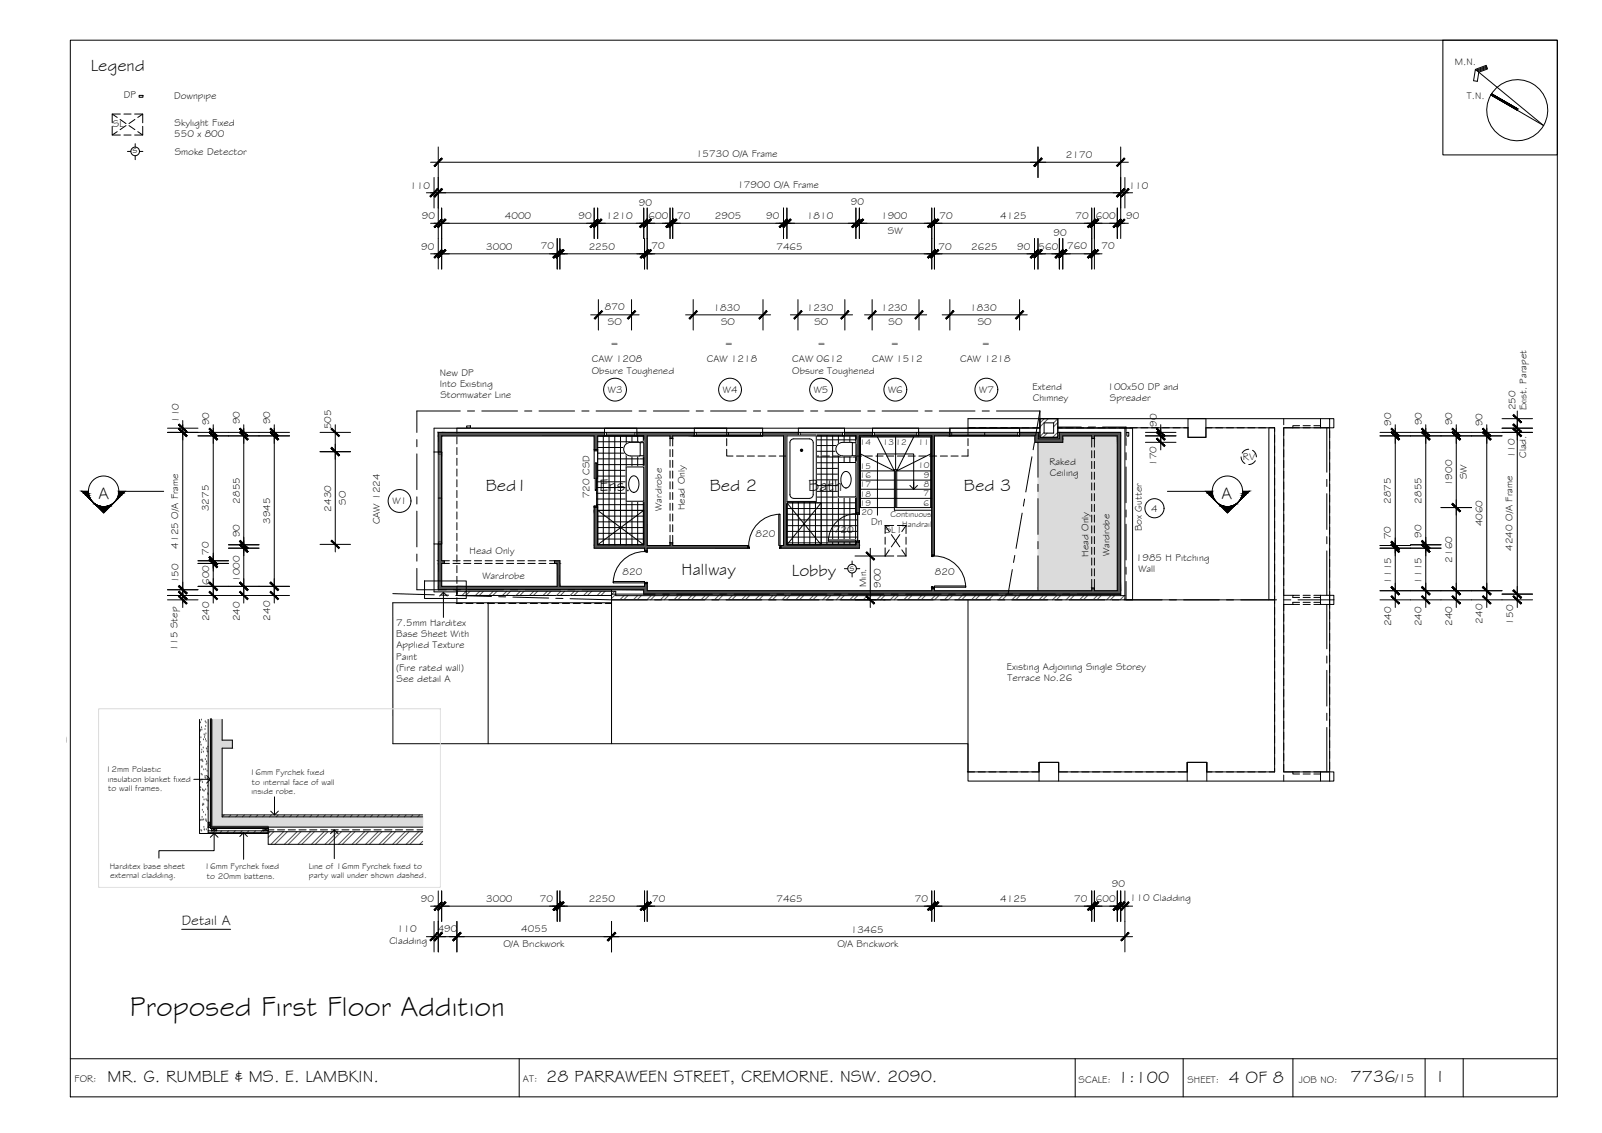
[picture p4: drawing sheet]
<svg xmlns="http://www.w3.org/2000/svg" width="420mm" height="297mm" viewBox="0 0 420 297" stroke-linecap="round" stroke-linejoin="round" font-family="sans-serif">
<defs><g id="words">
<text font-size="7.5" x="34" y="266.3">Proposed First Floor Addition</text>
<g font-size="4.5">
<text x="23.8" y="18.5">Legend</text>
<text x="25.9" y="130.7">A</text>
<text x="127.4" y="128.9">Bed1</text>
<text x="157.2" y="128.9">Ens.</text>
<text x="186.1" y="128.9">Bed 2</text>
<text x="212" y="128.9">Bath</text>
<text x="252.8" y="128.9">Bed 3</text>
<text x="320.4" y="130.7">A</text>
<text x="178.8" y="150.7">Hallway</text>
<text x="207.7" y="151">Lobby</text>
<text x="28.2" y="283.6">MR. G. RUMBLE &amp; MS. E. LAMBKIN.</text>
<text x="143.3" y="283.6">28 PARRAWEEN STREET, CREMORNE. NSW. 2090.</text>
<text x="293.2" y="283.9">1:100</text>
<text x="322.3" y="283.9">4 OF 8</text>
<text x="354.2" y="283.8">7736</text>
<text x="377.2" y="283.7">I</text>
</g>
<text font-size="3.7" x="47.7" y="242.6">Detail A</text>
<text font-size="3.2" x="366" y="283.8">/15</text>
<g font-size="2.6">
<text x="381.6" y="17.2">M.N.</text>
<text x="32.5" y="25.7">DP</text>
<text x="45.7" y="26">Downpipe</text>
<text x="384.7" y="25.9">T.N.</text>
<text x="29.6" y="33.3">SL</text>
<text x="45.7" y="36">550 x 800</text>
<text x="45.8" y="33">Skylight Fixed</text>
<text x="34.8" y="40.2">s</text>
<text x="45.8" y="40.6">Smoke Detector</text>
<text x="182.5" y="41.3">15730 O/A Frame</text>
<text x="279.5" y="41.4">2170</text>
<text x="107.6" y="49.5">110</text>
<text x="167.5" y="53.9">90</text>
<text x="193.4" y="49.3">17900 O/A Frame</text>
<text x="223.2" y="53.8">90</text>
<text x="296" y="49.5">110</text>
<text x="110.7" y="57.5">90</text>
<text x="132.4" y="57.5">4000</text>
<text x="151.8" y="57.5">90</text>
<text x="159" y="57.5">1210</text>
<text x="170.1" y="57.5">600</text>
<text x="177.6" y="57.4">70</text>
<text x="187.5" y="57.5">2905</text>
<text x="201" y="57.5">90</text>
<text x="211.6" y="57.5">1810</text>
<text x="231.1" y="57.5">1900</text>
<text x="246.4" y="57.4">70</text>
<text x="262.3" y="57.5">4125</text>
<text x="282.1" y="57.4">70</text>
<text x="287.4" y="57.5">600</text>
<text x="295.3" y="57.5">90</text>
<text x="110.5" y="65.5">90</text>
<text x="127.5" y="65.5">3000</text>
<text x="141.8" y="65.4">70</text>
<text x="154.4" y="65.5">2250</text>
<text x="170.8" y="65.4">70</text>
<text x="203.6" y="65.4">7465</text>
<text x="232.9" y="61.3">SW</text>
<text x="246.1" y="65.5">70</text>
<text x="254.7" y="65.5">2625</text>
<text x="266.8" y="65.5">90</text>
<text x="272.4" y="65.5">560</text>
<text x="276.3" y="61.8">90</text>
<text x="279.9" y="65.4">760</text>
<text x="288.9" y="65.4">70</text>
<text x="158.7" y="81.4">870</text>
<text x="187.2" y="81.5">1830</text>
<text x="211.6" y="81.5">1230</text>
<text x="231.1" y="81.5">1230</text>
<text x="254.5" y="81.5">1830</text>
<text x="159.5" y="85.3">SO</text>
<text x="189.1" y="85.3">SO</text>
<text x="213.6" y="85.3">SO</text>
<text x="233.1" y="85.3">SO</text>
<text x="256.4" y="85.3">SO</text>
<text x="155.2" y="95">CAW 1208</text>
<text x="160.1" y="91">=</text>
<text x="185.4" y="95">CAW 1218</text>
<text x="190.1" y="91">=</text>
<text x="207.8" y="95">CAW 0612</text>
<text x="214.4" y="91">=</text>
<text x="228.7" y="95">CAW 1512</text>
<text x="233.7" y="91">=</text>
<text x="251.8" y="95">CAW 1218</text>
<text x="257.5" y="91">=</text>
<text x="115.3" y="98.5">New DP</text>
<text x="115.3" y="101.4">Into Existing</text>
<text x="155.2" y="97.9">Obsure Toughened</text>
<text x="207.8" y="97.9">Obsure Toughened</text>
<text x="115.5" y="104.3">Stormwater Line</text>
<text x="159.4" y="102.9">W3</text>
<text x="189.6" y="102.9">W4</text>
<text x="213.5" y="102.9">W5</text>
<text x="232.9" y="102.9">W6</text>
<text x="256.8" y="102.9">W7</text>
<text x="270.8" y="102.2">Extend</text>
<text x="270.9" y="105.1">Chimney</text>
<text x="290.4" y="102.2">100x50 DP and</text>
<text x="291.1" y="105.2">Spreader</text>
<text x="397.5" y="107.6" transform="rotate(-90 397.5 107.6)">250</text>
<text x="400.4" y="107.6" transform="rotate(-90 400.4 107.6)">Exist. Parapet</text>
<text x="46.9" y="110.9" transform="rotate(-90 46.9 110.9)">110</text>
<text x="54.9" y="111.5" transform="rotate(-90 54.9 111.5)">90</text>
<text x="62.9" y="111.3" transform="rotate(-90 62.9 111.3)">90</text>
<text x="70.9" y="111.3" transform="rotate(-90 70.9 111.3)">90</text>
<text x="86.9" y="112.6" transform="rotate(-90 86.9 112.6)">505</text>
<text x="303.4" y="112" transform="rotate(-90 303.4 112)">90</text>
<text x="364.9" y="111.6" transform="rotate(-90 364.9 111.6)">90</text>
<text x="372.9" y="111.5" transform="rotate(-90 372.9 111.5)">90</text>
<text x="380.9" y="111.5" transform="rotate(-90 380.9 111.5)">90</text>
<text x="388.9" y="111.7" transform="rotate(-90 388.9 111.7)">90</text>
<text x="275.3" y="122">Raked</text>
<text x="275.3" y="124.9">Ceiling</text>
<text x="303.3" y="122.1" transform="rotate(-90 303.3 122.1)">170</text>
<text x="326" y="120.6">RV</text>
<text x="384.7" y="125.7" transform="rotate(-90 384.7 125.7)">SW</text>
<text x="397.3" y="120.2" transform="rotate(-90 397.3 120.2)">110</text>
<text x="400.2" y="120.1" transform="rotate(-90 400.2 120.1)">Clad.</text>
<text x="154.7" y="130.6" transform="rotate(-90 154.7 130.6)">720 CSD</text>
<text x="380.9" y="127.5" transform="rotate(-90 380.9 127.5)">1900</text>
<text x="54.8" y="134" transform="rotate(-90 54.8 134)">3275</text>
<text x="62.9" y="132" transform="rotate(-90 62.9 132)">2855</text>
<text x="70.9" y="137.4" transform="rotate(-90 70.9 137.4)">3945</text>
<text x="86.9" y="134.1" transform="rotate(-90 86.9 134.1)">2430</text>
<text x="90.7" y="132.4" transform="rotate(-90 90.7 132.4)">SO</text>
<text x="99.6" y="137.4" transform="rotate(-90 99.6 137.4)">CAW 1224</text>
<text x="102.9" y="132.1">W1</text>
<text x="173.6" y="133.9" transform="rotate(-90 173.6 133.9)">Wardrobe</text>
<text x="179.6" y="133.8" transform="rotate(-90 179.6 133.8)">Head Only</text>
<text x="228.5" y="137.6">Dn</text>
<text x="301.9" y="134.1">4</text>
<text x="364.8" y="132.1" transform="rotate(-90 364.8 132.1)">2875</text>
<text x="372.9" y="132" transform="rotate(-90 372.9 132)">2855</text>
<text x="46.7" y="143.8" transform="rotate(-90 46.7 143.8)">4125 O/A Frame</text>
<text x="62.9" y="140.9" transform="rotate(-90 62.9 140.9)">90</text>
<text x="198.1" y="140.9">820</text>
<text x="218.7" y="139.8">720</text>
<text x="232.1" y="139.7">SL1</text>
<text x="299.4" y="139.2" transform="rotate(-90 299.4 139.2)">Box Gutter</text>
<text x="364.8" y="141.4" transform="rotate(-90 364.8 141.4)">70</text>
<text x="372.8" y="140.9" transform="rotate(-90 372.8 140.9)">90</text>
<text x="388.8" y="138" transform="rotate(-90 388.8 138)">4060</text>
<text x="54.8" y="145.5" transform="rotate(-90 54.8 145.5)">70</text>
<text x="123.2" y="145.3">Head Only</text>
<text x="222.8" y="149.6">s</text>
<text x="285.5" y="146" transform="rotate(-90 285.5 146)">Head Only</text>
<text x="291" y="145.9" transform="rotate(-90 291 145.9)">Wardrobe</text>
<text x="297.9" y="147.2">1985 H Pitching</text>
<text x="380.9" y="147.5" transform="rotate(-90 380.9 147.5)">2160</text>
<text x="396.7" y="144.4" transform="rotate(-90 396.7 144.4)">4240 O/A Frame</text>
<text x="46.8" y="152.9" transform="rotate(-90 46.8 152.9)">150</text>
<text x="54.9" y="153.4" transform="rotate(-90 54.9 153.4)">600</text>
<text x="62.9" y="152.5" transform="rotate(-90 62.9 152.5)">1000</text>
<text x="126.5" y="151.7">Wardrobe</text>
<text x="163.2" y="150.7">820</text>
<text x="227.2" y="153.9" transform="rotate(-90 227.2 153.9)">Min.</text>
<text x="231" y="154.1" transform="rotate(-90 231 154.1)">900</text>
<text x="245.2" y="150.7">820</text>
<text x="298.6" y="150.1">Wall</text>
<text x="364.9" y="153" transform="rotate(-90 364.9 153)">1115</text>
<text x="372.9" y="153" transform="rotate(-90 372.9 153)">1115</text>
<text x="54.9" y="162.9" transform="rotate(-90 54.9 162.9)">240</text>
<text x="62.9" y="162.9" transform="rotate(-90 62.9 162.9)">240</text>
<text x="70.9" y="162.7" transform="rotate(-90 70.9 162.7)">240</text>
<text x="103.9" y="164.1">7.5mm Harditex</text>
<text x="103.9" y="167.1">Base Sheet With</text>
<text x="364.9" y="164.2" transform="rotate(-90 364.9 164.2)">240</text>
<text x="372.9" y="164.2" transform="rotate(-90 372.9 164.2)">240</text>
<text x="380.8" y="164.1" transform="rotate(-90 380.8 164.1)">240</text>
<text x="388.8" y="163.5" transform="rotate(-90 388.8 163.5)">240</text>
<text x="396.8" y="163.8" transform="rotate(-90 396.8 163.8)">150</text>
<text x="46.6" y="170.7" transform="rotate(-90 46.6 170.7)">115 Step</text>
<text x="103.9" y="172.9">Paint</text>
<text x="104" y="170">Applied Texture</text>
<text x="103.9" y="175.8">(Fire rated wall)</text>
<text x="104" y="178.7">See detail A</text>
<text x="264" y="175.7">Existing Adjoining Single Storey</text>
<text x="264.2" y="178.6">Terrace No.26</text>
<text x="0" y="194.3">ector - Existing</text>
<text x="291.6" y="232.5">90</text>
<text x="110.4" y="236.5">90</text>
<text x="127.5" y="236.5">3000</text>
<text x="141.6" y="236.4">70</text>
<text x="154.4" y="236.5">2250</text>
<text x="171" y="236.4">70</text>
<text x="203.6" y="236.4">7465</text>
<text x="239.9" y="236.4">70</text>
<text x="262.3" y="236.5">4125</text>
<text x="281.7" y="236.4">70</text>
<text x="287.4" y="236.5">600</text>
<text x="296.3" y="236.2">110 Cladding</text>
<text x="104.1" y="244.4">110</text>
<text x="114.8" y="244.5">490</text>
<text x="136.7" y="244.5">4055</text>
<text x="223.1" y="244.5">13465</text>
<text x="102.1" y="247.4">Cladding</text>
<text x="132" y="248.3">O/A Brickwork</text>
<text x="219.6" y="248.3">O/A Brickwork</text>
<text x="19.6" y="283.8">FOR:</text>
<text x="137.2" y="283.6">AT:</text>
<text x="282.9" y="283.9">SCALE:</text>
<text x="311.5" y="283.9">SHEET:</text>
<text x="340.7" y="283.9">JOB NO:</text>
</g>
<g font-size="2.2">
<text x="225.5" y="116.5">14</text>
<text x="231.6" y="116.5">1312</text>
<text x="240.8" y="116.5">11</text>
<text x="225.5" y="125.4">16</text>
<text x="225.5" y="123">15</text>
<text x="240.8" y="122.8">10</text>
<text x="242.3" y="125.3">9</text>
<text x="225.5" y="130.2">18</text>
<text x="225.5" y="127.8">17</text>
<text x="242.2" y="130.1">7</text>
<text x="242.3" y="127.8">8</text>
<text x="225.5" y="132.6">19</text>
<text x="226" y="135.1">20</text>
<text x="233.6" y="135.6">Continuous</text>
<text x="242.2" y="132.6">6</text>
<text x="236.6" y="138.1">Handrail</text>
<text x="27.8" y="202.4">12mm Polastic</text>
<text x="65.5" y="203.2">16mm Fyrchek fixed</text>
<text x="28.2" y="204.9">insulation blanket fixed</text>
<text x="28.4" y="207.4">to wall frames.</text>
<text x="66" y="208.3">inside robe.</text>
<text x="66.1" y="205.8">to internal face of wall</text>
<text x="28.8" y="227.8">Harditex base sheet</text>
<text x="53.6" y="227.8">16mm Fyrchek fixed</text>
<text x="81" y="227.8">Line of 16mm Fyrchek fixed to</text>
<text x="28.9" y="230.3">external cladding.</text>
<text x="54.2" y="230.3">to 20mm battens.</text>
<text x="81" y="230.3">party wall under shown dashed.</text>
</g>
</g></defs>
<!-- layer: 0.13 -->
<g fill="#dbdbdb" stroke="#dbdbdb" stroke-width=".26">
<path d="M55.5 188.6l2.8 5.4v-5.4zM55.5 188.6l2.8 5.4h-2.8z"/>
<path d="M55.5 194l5.4 2.1v-2.1zM55.5 194l5.4 2.1h-5.4z"/>
<path d="M55.5 196.1l2.8 18.1v-18.1zM55.5 196.1l2.8 18.1h-2.8z"/>
<path d="M55.5 214.2l55.4 2.6v-2.6zM55.5 214.2l55.4 2.6h-55.4z"/>
</g>
<!-- layer: TILES -->
<g fill="none" stroke="#000" stroke-width=".26">
<path d="M156.7 114.3h12.1v28.5h-12.1v-10.2h-.2v-7.2h.2zM156.7 114.3h12.1M156.7 115.8h12.1M156.7 117.3h12.1M156.7 118.8h12.1M158.2 114.3v28.5M159.7 114.3v28.5M161.2 114.3v28.5M162.7 114.3v28.5M164.2 114.3v28.5M165.7 114.3v28.5M167.2 114.3v28.5"/>
<path d="M168.7 114.3v28.5M206.4 114.3h18.1v20.4h.4v7.2h-.4v.9h-18.1zM206.4 115.3h18.1M206.4 116.8h18.1M206.4 118.3h18.1M206.4 119.8h18.1M207.9 114.3v28.5M209.4 114.3v28.5M210.9 114.3v28.5M212.4 114.3v28.5M213.9 114.3v28.5M215.4 114.3v28.5"/>
<path d="M216.9 114.3v28.5M218.4 114.3v28.5M219.9 114.3v28.5M221.4 114.3v28.5M222.9 114.3v28.5M224.4 114.3v28.5M156.5 126.3h12.3M156.5 127.8h12.3M156.5 129.3h12.3M156.5 130.8h12.3M156.5 132.3h12.3M156.7 120.3h12.1"/>
<path d="M156.7 121.8h12.1M156.7 123.3h12.1M156.7 124.8h12.1M156.7 133.8h12.1M156.7 135.3h12.1M156.7 136.8h12.1M156.7 138.3h12.1M156.7 139.8h12.1M156.7 125.4v7.2M206.4 121.3h18.1M206.4 122.8h18.1M206.4 124.3h18.1"/>
<path d="M206.4 125.8h18.1M206.4 127.3h18.1M206.4 128.8h18.1M206.4 130.3h18.1M206.4 131.8h18.1M206.4 133.3h18.1M206.4 134.8h18.5M206.4 136.3h18.5M206.4 137.8h18.5M206.4 139.3h18.5M156.7 141.3h12.1M206.4 140.8h18.5"/>
<path d="M206.4 142.3h18.1"/>
</g>
<!-- layer: HATCH -->
<g fill="#dbdbdb" stroke="#dbdbdb" stroke-width=".26">
<path d="M287 114.3l6 .7v-.7zM287 114.3l6 .7h-6z"/>
<path d="M278.7 114.3l7.6 .7v-.7zM278.7 114.3l7.6 .7h-7.6z"/>
<path d="M278.7 115l14.3 1v-1zM278.7 115l14.3 1h-14.3z"/>
<path d="M272.2 116l20.8 38.2v-38.2zM272.2 116l20.8 38.2h-20.8z"/>
<path d="M287 154.2l6 .7v-.7zM287 154.2l6 .7h-6z"/>
<path d="M272.2 154.2l14.1 .7v-.7zM272.2 154.2l14.1 .7h-14.1z"/>
</g>
<g fill="none" stroke="#545454" stroke-width=".26">
<path d="M273.8 113.4l-1.1 1.1M273.9 109.8l-1.2 1.1M274.6 113.6l-1.1 1.1M274.9 109.8l-2.2 2.1M277.4 109.8l-1.1 1.1M277.4 113.3l-1.3 1.4M277.4 110.8l-1.1 1.1M277.4 114.3l-.3 .4M224.9 134.5v7.6M122.3 155l-1.1 1.1M123.3 155l-1.1 1.1M125.8 155l-1.1 1.1"/>
<path d="M126.8 155l-1.1 1.1M129.4 155l-1.1 1.1M130.4 155l-1.1 1.1M132.9 155l-1.1 1.1M133.9 155l-1.1 1.1M136.4 155l-1.1 1.1M137.4 155l-1.1 1.1M140 155l-1.1 1.1M141 155l-1.1 1.1M143.5 155l-1.1 1.1M144.5 155l-1.1 1.1M147.1 155l-1.1 1.1"/>
<path d="M148.1 155l-1.1 1.1M150.6 155l-1.1 1.1M151.6 155l-1.1 1.1M154.2 155l-1.1 1.1M155.2 155l-1.1 1.1M157.7 155l-1.1 1.1M158.7 155l-1.1 1.1M161.3 155l-1.1 1.1M161.5 155.8l-1.1 1.1M163.7 156.2l-1.1 1.1M164.7 156.2l-1.1 1.1M167.2 156.2l-1.1 1.1"/>
<path d="M168.2 156.2l-1.1 1.1M170.8 156.2l-1.1 1.1M171.8 156.2l-1.1 1.1M174.3 156.2l-1.1 1.1M175.3 156.2l-1.1 1.1M177.8 156.2l-1.1 1.1M178.8 156.2l-1.1 1.1M181.4 156.2l-1.1 1.1M182.4 156.2l-1.1 1.1M184.9 156.2l-1.1 1.1M185.9 156.2l-1.1 1.1M188.5 156.2l-1.1 1.1"/>
<path d="M189.5 156.2l-1.1 1.1M192 156.2l-1.1 1.1M193 156.2l-1.1 1.1M195.6 156.2l-1.1 1.1M196.6 156.2l-1.1 1.1M199.1 156.2l-1.1 1.1M200.1 156.2l-1.1 1.1M202.7 156.2l-1.1 1.1M203.7 156.2l-1.1 1.1M206.2 156.2l-1.1 1.1M207.2 156.2l-1.1 1.1M209.8 156.2l-1.1 1.1"/>
<path d="M210.8 156.2l-1.1 1.1M213.3 156.2l-1.1 1.1M214.3 156.2l-1.1 1.1M216.9 156.2l-1.1 1.1M217.9 156.2l-1.1 1.1M220.4 156.2l-1.1 1.1M221.4 156.2l-1.1 1.1M224 156.2l-1.2 1.1M224.9 156.2l-1.1 1.1M227.5 156.2l-1.1 1.1M228.5 156.2l-1.1 1.1M231 156.2l-1.1 1.1"/>
<path d="M232 156.2l-1.1 1.1M234.6 156.2l-1.1 1.1M235.6 156.2l-1.1 1.1M238.1 156.2l-1.1 1.1M239.1 156.2l-1.1 1.1M241.7 156.2l-1.1 1.1M242.7 156.2l-1.1 1.1M245.2 156.2l-1.1 1.1M246.2 156.2l-1.1 1.1M248.8 156.2l-1.1 1.1M249.8 156.2l-1.1 1.1M252.3 156.2l-1.1 1.1"/>
<path d="M253.3 156.2l-1.1 1.1M255.8 156.2l-1 1.1M256.9 156.2l-1.1 1.1M259.4 156.2l-1.1 1.1M260.4 156.2l-1.1 1.1M263 156.2l-1.1 1.1M264 156.2l-1.1 1.1M266.5 156.2l-1.1 1.1M267.5 156.2l-1.1 1.1M270.1 156.2l-1.1 1.1M271 156.2l-1.1 1.1M273.6 156.2l-1.1 1.1"/>
<path d="M274.6 156.2l-1.1 1.1M277.1 156.2l-1.1 1.1M278.1 156.2l-1.1 1.1M280.7 156.2l-1.1 1.1M281.7 156.2l-1.1 1.1M284.2 156.2l-1.1 1.1M285.2 156.2l-1.1 1.1M287.8 156.2l-1.1 1.1M288.8 156.2l-1.1 1.1M291.3 156.2l-1.1 1.1M292.3 156.2l-1.1 1.1M294.9 156.2l-1.1 1.1"/>
<path d="M295 157l-.2 .3M52.4 191.4h.1M52.4 195.3h.1M52.5 199.3h.1M52.5 194.6h.1M52.5 191.7h.1M52.6 189.5h.1M52.6 191.4h.1M52.7 193.4h.1M52.8 195.4h.1M52.8 197.3h.1M52.8 188.8h.1"/>
<path d="M52.9 190.8h.1M52.9 199.3h.1M52.9 196.7h.1M52.9 191.4h.1M53 199.5h.1M53 199.3h.1M53.2 199.7h.1M53.3 196.1h.1M53.3 197.2h.1M53.4 194h.1M53.5 192.6h.1M53.7 193.4h.1"/>
<path d="M53.7 192.8h.1M53.8 191.3h.1M53.8 189.2h.1M53.9 199.2h.1M53.9 193.9h.1M53.9 190.5h.1M54 192.4h.1M54 189.5h.1M54.1 194.4h.1M54.1 196.3h.1M54.2 199.7h.1M54.2 198.3h.1"/>
<path d="M54.3 196.5h.1M54.3 197h.1M54.5 195.9h.1M54.5 197.2h.1M55.2 188.7h.1M55.2 188.9h.1M55.2 189.2h.1M55.2 189.4h.1M55.2 189.7h.1M55.2 189.9h.1M55.2 190.2h.1M55.2 190.4h.1"/>
<path d="M55.2 190.7h.1M55.2 190.9h.1M55.2 191.2h.1M55.2 191.4h.1M55.2 191.7h.1M55.2 192h.1M55.2 192.2h.1M55.2 192.5h.1M55.2 192.7h.1M55.2 193h.1M55.2 193.2h.1M55.2 193.5h.1"/>
<path d="M55.2 193.7h.1M55.2 194h.1M55.2 194.2h.1M55.2 194.5h.1M55.2 194.7h.1M55.2 195h.1M55.2 195.3h.1M55.2 195.5h.1M55.2 195.8h.1M55.2 196h.1M55.2 196.3h.1M55.2 196.5h.1"/>
<path d="M55.2 196.8h.1M55.2 197h.1M55.2 197.3h.1M55.2 197.5h.1M55.2 197.8h.1M55.2 198h.1M55.2 198.3h.1M55.2 198.6h.1M55.2 198.8h.1M55.2 199.1h.1M55.2 199.3h.1M55.2 199.6h.1"/>
<path d="M55.2 199.8h.1M55.3 188.8h.1M55.3 189h.1M55.3 189.3h.1M55.3 189.5h.1M55.3 189.8h.1M55.3 190h.1M55.3 190.3h.1M55.3 190.6h.1M55.3 190.8h.1M55.3 191.1h.1M55.3 191.3h.1"/>
<path d="M55.3 191.6h.1M55.3 191.8h.1M55.3 192.1h.1M55.3 192.3h.1M55.3 192.6h.1M55.3 192.8h.1M55.3 193.1h.1M55.3 193.4h.1M55.3 193.6h.1M55.3 193.9h.1M55.3 194.1h.1M55.3 194.4h.1"/>
<path d="M55.3 194.6h.1M55.3 194.9h.1M55.3 195.1h.1M55.3 195.4h.1M55.3 195.6h.1M55.3 195.9h.1M55.3 196.1h.1M55.3 196.4h.1M55.3 196.7h.1M55.3 196.9h.1M55.3 197.2h.1M55.3 197.4h.1"/>
<path d="M55.3 197.7h.1M55.3 197.9h.1M55.3 198.2h.1M55.3 198.4h.1M55.3 198.7h.1M55.3 198.9h.1M55.3 199.2h.1M55.3 199.4h.1M55.3 199.7h.1M55.3 200h.1M55.3 188.7h.1M55.3 188.9h.1"/>
<path d="M55.3 189.2h.1M55.3 189.4h.1M55.3 189.7h.1M55.3 189.9h.1M55.3 190.2h.1M55.3 190.4h.1M55.3 190.7h.1M55.3 190.9h.1M55.3 191.2h.1M55.3 191.4h.1M55.3 191.7h.1M55.3 192h.1"/>
<path d="M55.3 192.2h.1M55.3 192.5h.1M55.3 192.7h.1M55.3 193h.1M55.3 193.2h.1M55.3 193.5h.1M55.3 193.7h.1M55.3 194h.1M55.3 194.2h.1M55.3 194.5h.1M55.3 194.7h.1M55.3 195h.1"/>
<path d="M55.3 195.3h.1M55.3 195.5h.1M55.3 195.8h.1M55.3 196h.1M55.3 196.3h.1M55.3 196.5h.1M55.3 196.8h.1M55.3 197h.1M55.3 197.3h.1M55.3 197.5h.1M55.3 197.8h.1M55.3 198h.1"/>
<path d="M55.3 198.3h.1M55.3 198.6h.1M55.3 198.8h.1M55.3 199.1h.1M55.3 199.3h.1M55.3 199.6h.1M55.3 199.8h.1M55.4 188.8h.1M55.4 189h.1M55.4 189.3h.1M55.4 189.5h.1M55.4 189.8h.1"/>
<path d="M55.4 190h.1M55.4 190.3h.1M55.4 190.6h.1M55.4 190.8h.1M55.4 191.1h.1M55.4 191.3h.1M55.4 191.6h.1M55.4 191.8h.1M55.4 192.1h.1M55.4 192.3h.1M55.4 192.6h.1M55.4 192.8h.1"/>
<path d="M55.4 193.1h.1M55.4 193.4h.1M55.4 193.6h.1M55.4 193.9h.1M55.4 194.1h.1M55.4 194.4h.1M55.4 194.6h.1M55.4 194.9h.1M55.4 195.1h.1M55.4 195.4h.1M55.4 195.6h.1M55.4 195.9h.1"/>
<path d="M55.4 196.1h.1M55.4 196.4h.1M55.4 196.7h.1M55.4 196.9h.1M55.4 197.2h.1M55.4 197.4h.1M55.4 197.7h.1M55.4 197.9h.1M55.4 198.2h.1M55.4 198.4h.1M55.4 198.7h.1M55.4 198.9h.1"/>
<path d="M55.4 199.2h.1M55.4 199.4h.1M55.4 199.7h.1M55.4 200h.1M55.4 188.7h.1M55.4 188.9h.1M55.4 189.2h.1M55.4 189.4h.1M55.4 189.7h.1M55.4 189.9h.1M55.4 190.2h.1M55.4 190.4h.1"/>
<path d="M55.4 190.7h.1M55.4 190.9h.1M55.4 191.2h.1M55.4 191.4h.1M55.4 191.7h.1M55.4 192h.1M55.4 192.2h.1M55.4 192.5h.1M55.4 192.7h.1M55.4 193h.1M55.4 193.2h.1M55.4 193.5h.1"/>
<path d="M55.4 193.7h.1M55.4 194h.1M55.4 194.2h.1M55.4 194.5h.1M55.4 194.7h.1M55.4 195h.1M55.4 195.3h.1M55.4 195.5h.1M55.4 195.8h.1M55.4 196h.1M55.4 196.3h.1M55.4 196.5h.1"/>
<path d="M55.4 196.8h.1M55.4 197h.1M55.4 197.3h.1M55.4 197.5h.1M55.4 197.8h.1M55.4 198h.1M55.4 198.3h.1M55.4 198.6h.1M55.4 198.8h.1M55.4 199.1h.1M55.4 199.3h.1M55.4 199.6h.1"/>
<path d="M55.4 199.8h.1M55.5 188.8h.1M55.5 189h.1M55.5 189.3h.1M55.5 189.5h.1M55.5 189.8h.1M55.5 190h.1M55.5 190.3h.1M55.5 190.6h.1M55.5 190.8h.1M55.5 191.1h.1M55.5 191.3h.1"/>
<path d="M55.5 191.6h.1M55.5 191.8h.1M55.5 192.1h.1M55.5 192.3h.1M55.5 192.6h.1M55.5 192.8h.1M55.5 193.1h.1M55.5 193.4h.1M55.5 193.6h.1M55.5 193.9h.1M55.5 194.1h.1M55.5 194.4h.1"/>
<path d="M55.5 194.6h.1M55.5 194.9h.1M55.5 195.1h.1M55.5 195.4h.1M55.5 195.6h.1M55.5 195.9h.1M55.5 196.1h.1M55.5 196.4h.1M55.5 196.7h.1M55.5 196.9h.1M55.5 197.2h.1M55.5 197.4h.1"/>
<path d="M55.5 197.7h.1M55.5 197.9h.1M55.5 198.2h.1M55.5 198.4h.1M55.5 198.7h.1M55.5 198.9h.1M55.5 199.2h.1M55.5 199.4h.1M55.5 199.7h.1M55.5 200h.1M52.5 206.4h.1M52.6 207.2h.1"/>
<path d="M52.6 215.1h.1M52.6 204.8h.1M52.6 206.6h.1M52.7 217.7h.1M52.8 215h.1M52.8 203h.1M52.9 217.9h.1M52.9 201.2h.1M53 201h.1M53 204.5h.1M53 203.2h.1M53 214.3h.1"/>
<path d="M53.1 212.4h.1M53.1 205.2h.1M53.1 211.2h.1M53.1 207.2h.1M53.2 207.1h.1M53.2 215h.1M53.2 209.1h.1M53.2 210.8h.1M53.3 211h.1M53.3 213h.1M53.4 214.9h.1M53.4 201.8h.1"/>
<path d="M53.4 211h.1M53.5 207.4h.1M53.5 216.9h.1M53.5 209.7h.1M53.6 217.6h.1M53.6 217.5h.1M53.8 203.9h.1M53.8 203.5h.1M53.9 213.7h.1M53.9 207h.1M54 201.8h.1M54 204.1h.1"/>
<path d="M54 214.9h.1M54 215.2h.1M54 209.6h.1M54.1 200.5h.1M54.1 217.5h.1M54.2 215.4h.1M54.3 200.2h.1M54.3 209.9h.1M54.3 202.2h.1M54.3 211.8h.1M54.4 204.1h.1M54.4 204.4h.1"/>
<path d="M54.4 206.1h.1M54.4 212.2h.1M54.5 208.1h.1M54.6 208.3h.1M54.6 210h.1M54.6 217.8v.1M55.2 200.1h.1M55.2 200.3h.1M55.2 200.6h.1M55.2 200.8h.1M55.2 201.1h.1M55.2 201.4h.1"/>
<path d="M55.2 201.6h.1M55.2 201.9h.1M55.2 202.1h.1M55.2 202.4h.1M55.2 202.6h.1M55.2 202.9h.1M55.2 203.1h.1M55.2 203.4h.1M55.2 203.6h.1M55.2 203.9h.1M55.2 204.1h.1M55.2 204.4h.1"/>
<path d="M55.2 204.7h.1M55.2 204.9h.1M55.2 205.2h.1M55.2 205.4h.1M55.2 205.7h.1M55.2 205.9h.1M55.2 206.2h.1M55.2 206.4h.1M55.2 206.7h.1M55.2 206.9h.1M55.2 207.2h.1M55.2 207.4h.1"/>
<path d="M55.2 207.7h.1M55.2 208h.1M55.2 208.2h.1M55.2 208.5h.1M55.2 208.7h.1M55.2 209h.1M55.2 209.2h.1M55.2 209.5h.1M55.2 209.8h.1M55.2 210h.1M55.2 210.3h.1M55.2 210.5h.1"/>
<path d="M55.2 210.8h.1M55.2 211h.1M55.2 211.3h.1M55.2 211.5h.1M55.2 211.8h.1M55.2 212h.1M55.2 212.3h.1M55.2 212.5h.1M55.2 212.8h.1M55.2 213.1h.1M55.2 213.3h.1M55.2 213.6h.1"/>
<path d="M55.2 213.8h.1M55.2 214.1h.1M55.2 214.3h.1M55.2 214.6h.1M55.2 214.8h.1M55.2 215.1h.1M55.2 215.3h.1M55.2 215.6h.1M55.2 215.9h.1M55.2 216.1h.1M55.2 216.4h.1M55.2 216.6h.1"/>
<path d="M55.2 216.9h.1M55.2 217.1h.1M55.3 200.2h.1M55.3 200.5h.1M55.3 200.7h.1M55.3 201h.1M55.3 201.2h.1M55.3 201.5h.1M55.3 201.7h.1M55.3 202h.1M55.3 202.2h.1M55.3 202.5h.1"/>
<path d="M55.3 202.7h.1M55.3 203h.1M55.3 203.3h.1M55.3 203.5h.1M55.3 203.8h.1M55.3 204h.1M55.3 204.3h.1M55.3 204.5h.1M55.3 204.8h.1M55.3 205h.1M55.3 205.3h.1M55.3 205.5h.1"/>
<path d="M55.3 205.8h.1M55.3 206.1h.1M55.3 206.3h.1M55.3 206.6h.1M55.3 206.8h.1M55.3 207.1h.1M55.3 207.3h.1M55.3 207.6h.1M55.3 207.8h.1M55.3 208.1h.1M55.3 208.4h.1M55.3 208.6h.1"/>
<path d="M55.3 208.9h.1M55.3 209.1h.1M55.3 209.4h.1M55.3 209.6h.1M55.3 209.9h.1M55.3 210.1h.1M55.3 210.4h.1M55.3 210.6h.1M55.3 210.9h.1M55.3 211.2h.1M55.3 211.4h.1M55.3 211.7h.1"/>
<path d="M55.3 211.9h.1M55.3 212.2h.1M55.3 212.4h.1M55.3 212.7h.1M55.3 212.9h.1M55.3 213.2h.1M55.3 213.4h.1M55.3 213.7h.1M55.3 213.9h.1M55.3 214.2h.1M55.3 214.5h.1M55.3 214.7h.1"/>
<path d="M55.3 215h.1M55.3 215.2h.1M55.3 215.5h.1M55.3 215.7h.1M55.3 216h.1M55.3 216.2h.1M55.3 216.5h.1M55.3 216.7h.1M55.3 217h.1M55.3 200.1h.1M55.3 200.3h.1M55.3 200.6h.1"/>
<path d="M55.3 200.8h.1M55.3 201.1h.1M55.3 201.4h.1M55.3 201.6h.1M55.3 201.9h.1M55.3 202.1h.1M55.3 202.4h.1M55.3 202.6h.1M55.3 202.9h.1M55.3 203.1h.1M55.3 203.4h.1M55.3 203.6h.1"/>
<path d="M55.3 203.9h.1M55.3 204.1h.1M55.3 204.4h.1M55.3 204.7h.1M55.3 204.9h.1M55.3 205.2h.1M55.3 205.4h.1M55.3 205.7h.1M55.3 205.9h.1M55.3 206.2h.1M55.3 206.4h.1M55.3 206.7h.1"/>
<path d="M55.3 206.9h.1M55.3 207.2h.1M55.3 207.4h.1M55.3 207.7h.1M55.3 208h.1M55.3 208.2h.1M55.3 208.5h.1M55.3 208.7h.1M55.3 209h.1M55.3 209.2h.1M55.3 209.5h.1M55.3 209.8h.1"/>
<path d="M55.3 210h.1M55.3 210.3h.1M55.3 210.5h.1M55.3 210.8h.1M55.3 211h.1M55.3 211.3h.1M55.3 211.5h.1M55.3 211.8h.1M55.3 212h.1M55.3 212.3h.1M55.3 212.5h.1M55.3 212.8h.1"/>
<path d="M55.3 213.1h.1M55.3 213.3h.1M55.3 213.6h.1M55.3 213.8h.1M55.3 214.1h.1M55.3 214.3h.1M55.3 214.6h.1M55.3 214.8h.1M55.3 215.1h.1M55.3 215.3h.1M55.3 215.6h.1M55.3 215.9h.1"/>
<path d="M55.3 216.1h.1M55.3 216.4h.1M55.3 216.6h.1M55.3 216.9h.1M55.3 217.1h.1M55.4 200.2h.1M55.4 200.5h.1M55.4 200.7h.1M55.4 201h.1M55.4 201.2h.1M55.4 201.5h.1M55.4 201.7h.1"/>
<path d="M55.4 202h.1M55.4 202.2h.1M55.4 202.5h.1M55.4 202.7h.1M55.4 203h.1M55.4 203.3h.1M55.4 203.5h.1M55.4 203.8h.1M55.4 204h.1M55.4 204.3h.1M55.4 204.5h.1M55.4 204.8h.1"/>
<path d="M55.4 205h.1M55.4 205.3h.1M55.4 205.5h.1M55.4 205.8h.1M55.4 206.1h.1M55.4 206.3h.1M55.4 206.6h.1M55.4 206.8h.1M55.4 207.1h.1M55.4 207.3h.1M55.4 207.6h.1M55.4 207.8h.1"/>
<path d="M55.4 208.1h.1M55.4 208.4h.1M55.4 208.6h.1M55.4 208.9h.1M55.4 209.1h.1M55.4 209.4h.1M55.4 209.6h.1M55.4 209.9h.1M55.4 210.1h.1M55.4 210.4h.1M55.4 210.6h.1M55.4 210.9h.1"/>
<path d="M55.4 211.2h.1M55.4 211.4h.1M55.4 211.7h.1M55.4 211.9h.1M55.4 212.2h.1M55.4 212.4h.1M55.4 212.7h.1M55.4 212.9h.1M55.4 213.2h.1M55.4 213.4h.1M55.4 213.7h.1M55.4 213.9h.1"/>
<path d="M55.4 214.2h.1M55.4 214.5h.1M55.4 214.7h.1M55.4 215h.1M55.4 215.2h.1M55.4 215.5h.1M55.4 215.7h.1M55.4 216h.1M55.4 216.2h.1M55.4 216.5h.1M55.4 216.7h.1M55.4 217h.1"/>
<path d="M55.4 200.1h.1M55.4 200.3h.1M55.4 200.6h.1M55.4 200.8h.1M55.4 201.1h.1M55.4 201.4h.1M55.4 201.6h.1M55.4 201.9h.1M55.4 202.1h.1M55.4 202.4h.1M55.4 202.6h.1M55.4 202.9h.1"/>
<path d="M55.4 203.1h.1M55.4 203.4h.1M55.4 203.6h.1M55.4 203.9h.1M55.4 204.1h.1M55.4 204.4h.1M55.4 204.7h.1M55.4 204.9h.1M55.4 205.2h.1M55.4 205.4h.1M55.4 205.7h.1M55.4 205.9h.1"/>
<path d="M55.4 206.2h.1M55.4 206.4h.1M55.4 206.7h.1M55.4 206.9h.1M55.4 207.2h.1M55.4 207.4h.1M55.4 207.7h.1M55.4 208h.1M55.4 208.2h.1M55.4 208.5h.1M55.4 208.7h.1M55.4 209h.1"/>
<path d="M55.4 209.2h.1M55.4 209.5h.1M55.4 209.8h.1M55.4 210h.1M55.4 210.3h.1M55.4 210.5h.1M55.4 210.8h.1M55.4 211h.1M55.4 211.3h.1M55.4 211.5h.1M55.4 211.8h.1M55.4 212h.1"/>
<path d="M55.4 212.3h.1M55.4 212.5h.1M55.4 212.8h.1M55.4 213.1h.1M55.4 213.3h.1M55.4 213.6h.1M55.4 213.8h.1M55.4 214.1h.1M55.4 214.3h.1M55.4 214.6h.1M55.4 214.8h.1M55.4 215.1h.1"/>
<path d="M55.4 215.3h.1M55.4 215.6h.1M55.4 215.9h.1M55.4 216.1h.1M55.4 216.4h.1M55.4 216.6h.1M55.4 216.9h.1M55.4 217.1h.1M55.5 200.2h.1M55.5 200.5h.1M55.5 200.7h.1M55.5 201h.1"/>
<path d="M55.5 201.2h.1M55.5 201.5h.1M55.5 201.7h.1M55.5 202h.1M55.5 202.2h.1M55.5 202.5h.1M55.5 202.7h.1M55.5 203h.1M55.5 203.3h.1M55.5 203.5h.1M55.5 203.8h.1M55.5 204h.1"/>
<path d="M55.5 204.3h.1M55.5 204.5h.1M55.5 204.8h.1M55.5 205h.1M55.5 205.3h.1M55.5 205.5h.1M55.5 205.8h.1M55.5 206.1h.1M55.5 206.3h.1M55.5 206.6h.1M55.5 206.8h.1M55.5 207.1h.1"/>
<path d="M55.5 207.3h.1M55.5 207.6h.1M55.5 207.8h.1M55.5 208.1h.1M55.5 208.4h.1M55.5 208.6h.1M55.5 208.9h.1M55.5 209.1h.1M55.5 209.4h.1M55.5 209.6h.1M55.5 209.9h.1M55.5 210.1h.1"/>
<path d="M55.5 210.4h.1M55.5 210.6h.1M55.5 210.9h.1M55.5 211.2h.1M55.5 211.4h.1M55.5 211.7h.1M55.5 211.9h.1M55.5 212.2h.1M55.5 212.4h.1M55.5 212.7h.1M55.5 212.9h.1M55.5 213.2h.1"/>
<path d="M55.5 213.4h.1M55.5 213.7h.1M55.5 213.9h.1M55.5 214.2h.1M55.5 214.5h.1M55.5 214.7h.1M55.5 215h.1M55.5 215.2h.1M55.5 215.5h.1M55.5 215.7h.1M55.5 216h.1M55.5 216.2h.1"/>
<path d="M55.5 216.5h.1M55.5 216.7h.1M55.5 217h.1M55.6 216.9h.1M55.6 217.1h.1M55.6 217h.1M55.7 216.9h.1M55.7 217.1h.1M55.8 217h.1M55.8 216.9h.1M55.8 217.1h.1M55.9 217h.1"/>
<path d="M56 216.9h.1M56 217.1h.1M56 217h.1M56.1 216.9h.1M56.1 217.1h.1M56.1 217h.1M56.2 216.9h.1M56.2 217.1h.1M56.3 217h.1M56.3 216.9h.1M56.3 217.1h.1M56.4 217h.1"/>
<path d="M56.4 217.8l-.5 .5M56.5 216.9h.1M56.5 217.1h.1M56.5 217h.1M56.6 216.9h.1M56.6 217.1h.1M56.6 217h.1M56.7 216.9h.1M56.7 217.1h.1M56.8 217h.1M56.8 216.9h.1M56.8 217.1h.1"/>
<path d="M56.9 217h.1M57 216.9h.1M57 217.1h.1M57 217h.1M57.1 216.9h.1M57.1 217.1h.1M57.2 217h.1M57.2 216.9h.1M57.2 217.1h.1M57.3 217h.1M57.3 216.9h.1M57.3 217.1h.1"/>
<path d="M57.4 217h.1M57.5 216.9h.1M57.5 217.1h.1M57.5 217h.1M57.6 216.9h.1M57.6 217.1h.1M57.7 217h.1M57.7 216.9h.1M57.7 217.1h.1M57.8 217h.1M57.9 216.9h.1M57.9 217.1h.1"/>
<path d="M57.9 217h.1M58 216.9h.1M58 217.1h.1M58 217h.1M58.1 216.9h.1M58.1 217.1h.1M58.2 217h.1M58.2 217.8l-.5 .5M58.2 216.9h.1M58.2 217.1h.1M58.3 217h.1M58.4 216.9h.1"/>
<path d="M58.4 217.1h.1M58.4 217h.1M58.5 216.9h.1M58.5 217.1h.1M58.6 217h.1M58.6 216.9h.1M58.6 217.1h.1M58.7 217h.1M58.7 216.9h.1M58.7 217.1h.1M58.8 217h.1M58.8 213.6l-.5 .6"/>
<path d="M58.9 216.9h.1M58.9 217.1h.1M58.9 217h.1M59 216.9h.1M59 217.1h.1M59.1 217h.1M59.1 216.9h.1M59.1 217.1h.1M59.2 217h.1M59.3 216.9h.1M59.3 217.1h.1M59.3 217h.1"/>
<path d="M59.4 216.9h.1M59.4 217.1h.1M59.4 217h.1M59.5 216.9h.1M59.5 217.1h.1M59.6 217h.1M59.6 216.9h.1M59.6 217.1h.1M59.7 217h.1M59.8 216.9h.1M59.8 217.1h.1M59.8 217h.1"/>
<path d="M59.9 216.9h.1M59.9 217.1h.1M60 217h.1M60 217.8l-.5 .5M60 216.9h.1M60 217.1h.1M60.1 217h.1M60.1 216.9h.1M60.1 217.1h.1M60.2 217h.1M60.3 216.9h.1M60.3 217.1h.1"/>
<path d="M60.3 217h.1M60.4 216.9h.1M60.4 217.1h.1M60.5 217h.1M60.5 216.9h.1M60.5 217.1h.1M60.6 213.6l-.5 .6M60.6 217h.1M60.6 216.9h.1M60.6 217.1h.1M60.7 217h.1M60.8 216.9h.1"/>
<path d="M60.8 217.1h.1M60.8 217h.1M60.9 216.9h.1M60.9 217.1h.1M61 217h.1M61 216.9h.1M61 217.1h.1M61.1 217h.1M61.2 216.9h.1M61.2 217.1h.1M61.2 217h.1M61.3 216.9h.1"/>
<path d="M61.3 217.1h.1M61.3 217h.1M61.4 216.9h.1M61.4 217.1h.1M61.5 217h.1M61.5 216.9h.1M61.5 217.1h.1M61.6 217h.1M61.7 216.9h.1M61.7 217.1h.1M61.7 217.8l-.5 .5M61.7 217h.1"/>
<path d="M61.8 216.9h.1M61.8 217.1h.1M61.9 217h.1M61.9 216.9h.1M61.9 217.1h.1M62 217h.1M62 216.9h.1M62 217.1h.1M62.1 217h.1M62.2 216.9h.1M62.2 217.1h.1M62.2 217h.1"/>
<path d="M62.3 216.9h.1M62.3 217.1h.1M62.3 213.6l-.5 .6M62.4 217h.1M62.4 216.9h.1M62.4 217.1h.1M62.5 217h.1M62.6 216.9h.1M62.6 217.1h.1M62.6 217h.1M62.7 216.9h.1M62.7 217.1h.1"/>
<path d="M62.7 217h.1M62.8 216.9h.1M62.8 217.1h.1M62.9 217h.1M62.9 216.9h.1M62.9 217.1h.1M63 217h.1M63.1 216.9h.1M63.1 217.1h.1M63.1 217h.1M63.2 216.9h.1M63.2 217.1h.1"/>
<path d="M63.3 217h.1M63.3 216.9h.1M63.3 217.1h.1M63.4 217h.1M63.4 216.9h.1M63.4 217.1h.1M63.5 217.8l-.5 .5M63.5 217h.1M63.6 216.9h.1M63.6 217.1h.1M63.6 217h.1M63.7 216.9h.1"/>
<path d="M63.7 217.1h.1M63.8 217h.1M63.8 216.9h.1M63.8 217.1h.1M63.9 217h.1M64 216.9h.1M64 217.1h.1M64 217h.1M64.1 216.9h.1M64.1 217.1h.1M64.1 213.6l-.5 .6M64.1 217h.1"/>
<path d="M64.2 216.9h.1M64.2 217.1h.1M64.3 217h.1M64.3 216.9h.1M64.3 217.1h.1M64.4 217h.1M64.5 216.9h.1M64.5 217.1h.1M64.5 217h.1M64.6 216.9h.1M64.6 217.1h.1M64.7 217h.1"/>
<path d="M64.7 216.9h.1M64.7 217.1h.1M64.8 217h.1M64.8 216.9h.1M64.8 217.1h.1M64.9 217h.1M65 216.9h.1M65 217.1h.1M65 217h.1M65.1 216.9h.1M65.1 217.1h.1M65.2 217h.1"/>
<path d="M65.2 216.9h.1M65.2 217.1h.1M65.2 217.8l-.4 .5M65.3 217h.1M65.3 216.9h.1M65.3 217.1h.1M65.4 217h.1M65.5 216.9h.1M65.5 217.1h.1M65.5 217h.1M65.6 216.9h.1M65.6 217.1h.1"/>
<path d="M65.7 217h.1M65.7 216.9h.1M65.7 217.1h.1M65.8 217h.1M65.9 216.9h.1M65.9 217.1h.1M65.9 213.6l-.5 .6M65.9 217h.1M66 216.9h.1M66 217.1h.1M66 217h.1M66.1 216.9h.1"/>
<path d="M66.1 217.1h.1M66.2 217h.1M66.2 216.9h.1M66.2 217.1h.1M66.3 217h.1M66.4 216.9h.1M66.4 217.1h.1M66.4 217h.1M66.5 216.9h.1M66.5 217.1h.1M66.6 217h.1M66.6 216.9h.1"/>
<path d="M66.6 217.1h.1M66.7 217h.1M66.7 216.9h.1M66.7 217.1h.1M66.8 217h.1M66.9 216.9h.1M66.9 217.1h.1M66.9 217h.1M67 216.9h.1M67 217.1h.1M67 217.8l-.5 .5M67.1 217h.1"/>
<path d="M67.1 216.9h.1M67.1 217.1h.1M67.2 217h.1M67.3 216.9h.1M67.3 217.1h.1M67.3 217h.1M67.4 216.9h.1M67.4 217.1h.1M67.4 217h.1M67.5 216.9h.1M67.5 217.1h.1M67.6 217h.1"/>
<path d="M67.6 216.9h.1M67.6 217.1h.1M67.6 213.6l-.5 .6M67.7 217h.1M67.8 216.9h.1M67.8 217.1h.1M67.8 217h.1M67.9 216.9h.1M67.9 217.1h.1M68 217h.1M68 216.9h.1M68 217.1h.1"/>
<path d="M68.1 217h.1M68.1 216.9h.1M68.1 217.1h.1M68.2 217h.1M68.3 216.9h.1M68.3 217.1h.1M68.3 217h.1M68.4 216.9h.1M68.4 217.1h.1M68.5 217h.1M68.5 216.9h.1M68.5 217.1h.1"/>
<path d="M68.6 217h.1M68.7 216.9h.1M68.7 217.1h.1M68.7 217h.1M68.8 216.9h.1M68.8 217.1h.1M68.8 217.8l-.5 .5M68.8 217h.1M68.9 216.9h.1M68.9 217.1h.1M69 217h.1M69 216.9h.1"/>
<path d="M69 217.1h.1M69.1 217h.1M69.2 216.9h.1M69.2 217.1h.1M69.2 217h.1M69.3 216.9h.1M69.3 217.1h.1M69.3 217h.1M69.4 216.9h.1M69.4 217.1h.1M69.4 213.6l-.5 .6M69.5 217h.1"/>
<path d="M69.5 216.9h.1M69.5 217.1h.1M69.6 217h.1M69.7 216.9h.1M69.7 217.1h.1M69.7 217h.1M69.8 216.9h.1M69.8 217.1h.1M69.9 217h.1M69.9 216.9h.1M69.9 217.1h.1M70 217h.1"/>
<path d="M70 216.9h.1M70 217.1h.1M70.1 217h.1M70.2 216.9h.1M70.2 217.1h.1M70.2 217h.1M70.3 216.9h.1M70.3 217.1h.1M70.3 218l-.2 .3M70.8 218.1l-.5 .4M71.2 213.6l-.5 .6M71.8 218.1l-1.5 1.4"/>
<path d="M72.9 213.6l-.5 .6M74.4 218.1l-3.3 3.3M74.7 213.6l-.5 .6M75.4 218.1l-3.3 3.3M76.5 213.6l-.5 .6M77.9 218.1l-3.3 3.3M78.2 213.6l-.4 .6M78.9 218.1l-3.3 3.3M80 213.6l-.5 .6M81.5 218.1l-3.3 3.3M81.8 213.6l-.5 .6M82.5 218.1l-3.4 3.3"/>
<path d="M83.6 213.6l-.6 .6M85 218.1l-3.3 3.3M85.3 213.6l-.5 .6M86 218.1l-3.3 3.3M87.1 213.6l-.5 .6M88.5 218.1l-3.3 3.3M88.8 213.6l-.4 .6M89.5 218.1l-3.3 3.3M90.6 213.6l-.5 .6M92.1 218.1l-3.3 3.3M92.4 213.6l-.5 .6M93.1 218.1l-3.3 3.3"/>
<path d="M94.2 213.6l-.6 .6M95.6 218.1l-3.3 3.3M95.9 213.6l-.5 .6M96.6 218.1l-3.3 3.3M97.7 213.6l-.5 .6M99.2 218.1l-3.3 3.3M99.4 213.6l-.4 .6M100.2 218.1l-3.3 3.3M101.2 213.6l-.5 .6M102.7 218.1l-3.3 3.3M103 213.6l-.5 .6M103.7 218.1l-3.3 3.3"/>
<path d="M104.8 213.6l-.5 .6M106.3 218.1l-3.3 3.3M106.5 213.6l-.5 .6M107.3 218.1l-3.3 3.3M108.3 213.6l-.5 .6M109.8 218.1l-3.3 3.3M110.1 213.6l-.5 .6M110.8 218.1l-3.3 3.3M110.9 220.6l-.8 .8"/>
</g>
<!-- layer: BORDER -->
<g fill="none" stroke="#000" stroke-width=".26">
<path d="M18.4 10.5h390v277.1h-390zM378.4 10.5h30v30.1h-30zM387 18.2l2.8-1.1 .3 1-2.3 .8-.3 2.4-1-.1 .5-3 17.9 14.7-13.9-8M389.9 17.4l-2.7 1M390 17.6l-2.6 1M390 17.9l-2.4 .8M391.2 24.6l6.9 4M18.4 277.6h390M136.2 277.6v10M282 277.6v10M310.3 277.6v10M339.1 277.6v10"/>
<path d="M373.8 277.6v10M383.8 277.6v10"/>
<circle cx="397.9" cy="28.9" r="8"/>
</g>
<!-- layer: SERVICES -->
<g fill="none" stroke="#000" stroke-width=".26">
<path d="M29.4 33.1v2.3h2.2M29.4 29.9h2.2M30.7 30.8l-1.3-.9v2.3M30.7 34.5l-1.3 .9M31.5 31.3l1.5 1.1M32.5 29.9h1.9M32.5 35.4h1.9M33 32.9l-1.5 1.1M33.4 39.7h.9M33.8 32.9l1.6 1.1M35.3 29.9h2.1v2.3M35.4 31.3l-1.6 1.1"/>
<path d="M35.5 37.7v.9M36.1 34.5l1.3 .9M36.5 25h1v.5h-1zM36.6 39.7h.9M37.4 33.1v2.3h-2.1M37.4 29.9l-1.3 .9M35.5 40.8v1.1M122.4 111.7h1v.5h-1zM295.5 113.4h.5v1h-.5zM325.5 119.8l.4 1.2 .6 .5M327.5 117.8l-.8 .2-.9 .8M328.5 118.1l.6 .5 .4 1.2"/>
<path d="M232.1 137.8h2.3M232.1 137.8v2.1M232.1 137.8l1.1 1.6M235.4 137.8h2.2M237.6 137.8v2.1M237.6 137.8l-1.1 1.6M329.2 120.8l-.9 .8-.8 .2M221.5 149.1h.9M223.5 147.1v.9M223.5 150.2v1.1M224.6 149.1h.9M232.1 145.8h2.3"/>
<path d="M232.1 140.8v1.9M232.1 143.6v2.2M233.2 144.2l-1.1 1.6M233.8 140.2l1.1 1.6-1.1 1.6M235.4 145.8h2.2M236 140.2l-1.1 1.6 1.1 1.6M236.5 144.2l1.1 1.6M237.6 140.8v1.9M237.6 143.6v2.2"/>
<circle cx="35.5" cy="39.7" r="1.13"/>
<circle cx="223.5" cy="149.1" r="1.13"/>
</g>
<!-- layer: BORDER -->
<g fill="#000" stroke="#000" stroke-width=".26">
<path d="M391 24.9l6.9 4zM391.2 24.6l6.8 4.3-7-4z"/>
<path d="M391.2 24.6l6.8 4.3 .1-.3zM391.2 24.6l6.9 4z"/>
</g>
<!-- layer: NEWWORK -->
<g fill="none" stroke="#000" stroke-width=".26">
<path d="M156.7 117.9h-.9v-3.6h-40v4.2h-2M158.5 113.4h-43.6v5.1M158.5 112.3v2M167 113.4h14.9M167 112.3v2h1.8M175.7 116.9v-2.6h-6v28.7h6v-2.7M175.7 117.8v1.9M175.7 115h.7M176.4 117.8v1.9M181.9 114.3h-5.5v2.6M182.1 112.3v2M200 113.4h9.4"/>
<path d="M200 112.3v2h5.5v28.7h-.7v.7h20.6v-1.6h-.9v.7h-18.1v-28.5h3v-2M221.5 113.4h7.3M221.5 112.3v2h3v20.2h.9v-20.2h3.4v-2M240.9 112.3v2h3.5v31.3h.7v-31.3h4v-2M240.9 113.4h8.2M267.4 112.3v2h4v1.7h7.3v-1.7h7.6v.7h.7M267.4 113.4h5.3M272.2 116v9.1M272.3 113.4v1.7h5.5v-1.7M272.7 109.8h4.7v4.9h-4.7zM273.8 110.9h2.5v2.7h-2.5zM277.4 113.4h16.5v42.8"/>
<path d="M286.3 115v2.2M286.3 118.1v1.9M287 117.2v-2.9h6v40.6h-6v-.7h-.7v.7h-41.2v-.7h-.7v.7h-74.7v-1.9h-.7v.7h-22.2v-6.7h-2.7M287 118.1v1.9M175.7 120.7v1.8M175.7 123.5v1.9M175.7 126.3v1.9M175.7 129.1v1.9M175.7 131.9v1.9M175.7 134.7v1.9M175.7 137.6v1.8M176.4 120.7v1.8"/>
<path d="M176.4 123.5v1.9M176.4 126.3v1.9M176.4 129.1v1.9M176.4 131.9v1.9M176.4 134.7v1.9M176.4 137.6v1.8M272.2 127v1.9M272.2 130.7v9.4M286.3 121v1.8M286.3 123.8v1.9M286.3 126.6v1.9M286.3 129.4v1.9"/>
<path d="M286.3 132.2v1.9M286.3 135v1.9M286.3 137.9v1.8M287 121v1.8M287 123.8v1.9M287 126.6v1.9M287 129.4v1.9M287 132.2v1.9M287 135v1.9M287 137.9v1.8M113.8 142.6h2v4.4h.7v.7M114.9 142.6v12h53.9v1.2h125.1"/>
<path d="M116.5 147h1.4M117.9 147.7h-2.1v6h30.3v-6h-.7M118.8 147.7h1.9M118.8 147h1.9M119.8 155h41.7v1.2h133.5v1.1h-134.6v-1.2h-40.6zM121.6 147.7h1.9M121.6 147h1.9M124.4 147.7h1.9M124.4 147h1.9M127.2 147.7h1.9M127.2 147h1.9M130.1 147.7h1.8"/>
<path d="M130.1 147h1.8M132.9 147.7h1.8M132.9 147h1.8M135.7 147.7h1.8M135.7 147h1.8M138.5 147.7h1.9M138.5 147h1.9M141.3 147.7h1.9M141.3 147h1.9M144.1 147.7h1.3M145.4 147v.7M175.7 142.3h.7"/>
<path d="M176.4 140.3v2.7h19.8v.7h-26.5v.7h-.7v-.7h-13.2v-10.8h.9v9.9M272.2 142v1.9M272.2 145.7v9.2M286.3 140.7v1.8M286.3 143.5v1.8M286.3 146.3v1.9M286.3 149.1v1.9M286.3 151.9v2.3M287 140.7v1.8M287 143.5v1.8M287 146.3v1.9M287 149.1v1.9"/>
<path d="M287 151.9v2.3M52.3 188.6v29.9h18M54.6 188.6v29.9M55.2 188.6v28.6h15.1M55.5 188.6v28.2h55.4M58.3 188.6v5.4h2.6v2.1h-2.6v18.1h52.6M54.6 215.6h.6v1.3h-.6zM54.6 217.8h15.7M54.6 218.3h15.7M55.5 217.2h1.3v.6h-1.3zM58.3 213.6h52.6M69 217.2h1.3v.6h-1.3z"/>
<path d="M70.3 216.8v4.6h40.6M70.3 218.1h40.6M70.3 217.6h1.5M72.8 217.6h1.9M75.6 217.6h1.9M78.4 217.6h1.9M81.2 217.6h1.9M84 217.6h1.9M86.9 217.6h1.8M89.7 217.6h1.8M92.5 217.6h1.8M95.3 217.6h1.9"/>
<path d="M98.1 217.6h1.9M100.9 217.6h1.9M103.7 217.6h1.9M106.5 217.6h1.9M109.4 217.6h1.5"/>
</g>
<!-- layer: EXISTING -->
<g fill="none" stroke="#000" stroke-width=".26">
<path d="M119.8 113.6v-1.3h70.8v1.7M119.8 114.5v1.9M119.8 117.3v1.9M190.6 117.8v1.8h1.6M190.6 115v1.9M193.2 119.6h1.9M196 119.6h1.9M198.8 119.6h1.9M201.6 119.6h1.9M204.4 119.6h1.9M207.2 119.6h1.9M210 119.6h1.9"/>
<path d="M212.9 119.6h1.8M215.7 119.6h1.8M218.5 119.6h1.9M221.3 119.6h1.9M224.1 119.6h1.9M226.9 119.6h1.9M229.7 119.6h1.9M232.5 119.6h1.9M235.4 119.6h1.8M238.2 119.6h1.8M241 119.6h1.9M243.8 119.6h1.9"/>
<path d="M246.6 119.6h1.9M249.4 119.6h1.9M253.9 115v1.9M253.9 117.8v1.8h-1.7M253.9 112.2h1.9M256.7 112.2h1.9M259.6 112.2h1.8M262.4 112.2h1.9M265.2 112.2h1.9M268 112.2h1.9M270.8 112.2h1.9M272.7 109.8h4.7v4.9h-4.7z"/>
<path d="M277.4 112.2h1.2M279.5 112.2h1.9M282.3 112.2h1.9M285.1 112.2h1.9M287.9 112.2h1.9M290.8 112.2h1.8M293.6 112.2h1.9M296.4 112.2h1.9M299.2 112.2h1.9M302 112.2h1.9M304.8 112.2h1.9M307.6 112.2h1.9"/>
<path d="M310.4 112.2h1.2M311.6 109.8h4.7v4.9h-4.7zM316.5 112.2h1.4M318.8 112.2h1.9M321.7 112.2h1.8M324.4 112.2h1.9M327.3 112.2h1.8M330.1 112.2h1.9M332.9 112.2h1.4v.9M334.3 114.1v1.9M334.3 116.9v1.9M334.3 119.7v1.9"/>
<path d="M336.7 109.8v1.6M336.7 112.3v1.9M336.7 115.1v1.9M336.7 117.9v1.9M336.7 112.2h4.1M340.8 111.6h-1.7v.6M341.8 112.2h1.8M341.8 111.6h1.8M344.6 111.6h1.7M346.3 109.8v2.4M348 112.2v11.6M348.7 111.9v-2.1h-94.8v4.2"/>
<path d="M348.7 109.8h1.1v2.4h-5.2M348.7 112.9v1.9M348.7 115.7v1.9M348.7 118.5v1.9M119.8 120.1v1.9M119.8 123v1.8M119.8 125.8v1.8M119.8 128.6v1.8M119.8 131.4v1.9M119.8 134.2v1.9M119.8 137v1.9M119.8 139.8v1.9"/>
<path d="M334.3 122.5v1.9M334.3 125.3v1.9M334.3 128.2v1.8M334.3 131v1.8M334.3 133.8v1.9M334.3 136.6v1.9M334.3 139.4v1.9M336.7 120.7v1.9M336.7 123.5v1.9M336.7 126.4v1.8M336.7 129.2v1.8M336.7 132v1.9"/>
<path d="M336.7 134.8v1.9M336.7 137.6v1.9M348 125.7v1.8M348 129.4v9.4M348.7 121.3v1.9M348.7 124.1v1.9M348.7 127v1.8M348.7 129.8v1.8M348.7 132.6v1.8M348.7 135.4v1.9M348.7 138.2v1.9M119.8 142.6v1.9"/>
<path d="M119.8 145.5v1.8M119.8 148.3v1.8M119.8 151.1v1.9M119.8 153.9v1.9M119.8 156.7v1.3M128 158v37M160.4 158h-57.4v37h150.9v9.8h94.8M160.4 157.3v37.7M334.3 142.2v1.9M334.3 145v1.9M334.3 147.8v1.9M334.3 150.7v1.8"/>
<path d="M334.3 153.5v1.8M334.3 156.3v2M334.3 159.2v1.9M336.7 140.4v1.9M336.7 143.2v1.9M336.7 146v1.9M336.7 148.9v1.8M336.7 151.7v1.8M336.7 154.5v1.6h2.4M339.1 158.5h-2.4v1.6M340.8 156.1h-1.7v.5h1.7M340.8 157.9h-1.7v.6h1.7"/>
<path d="M341.8 156.1h1.8M341.8 156.6h1.8M341.8 158.5h1.8M341.8 157.9h1.8M344.6 156.1h5.2v2.4h-5.2M344.6 156.6h1.7M344.6 157.9h1.7M346.3 156.1v2.4M348 140.7v1.9M348 144.4v11.7M348 158.5v11.6M348.7 141v1.9"/>
<path d="M348.7 143.8v1.9M348.7 146.6v1.9M348.7 149.5v1.8M348.7 152.3v1.8M348.7 155.1v4.4M334.3 162v1.9M334.3 164.8v1.9M334.3 167.6v1.9M334.3 170.4v1.9M334.3 173.3v1.8M334.3 176.1v1.8M334.3 178.9v1.9"/>
<path d="M336.7 161v1.9M336.7 163.8v1.9M336.7 166.6v1.9M336.7 169.4v1.9M336.7 172.2v1.9M336.7 175.1v1.8M336.7 177.9v1.8M348 172v1.9M348 175.7v9.4M348.7 160.4v1.9M348.7 163.2v1.9M348.7 166v1.9"/>
<path d="M348.7 168.8v1.9M348.7 171.7v1.8M348.7 174.4v1.9M348.7 177.3v1.8M272.5 199.9v4.9M277.7 199.9v4.9M311.4 199.9v4.9M316.5 199.9v4.9M334.3 181.7v1.9M334.3 184.5v1.9M334.3 187.3v1.9M334.3 190.1v1.9"/>
<path d="M334.3 192.9v1.9M334.3 195.8v1.8M334.3 198.6v1.8M336.7 180.7v1.9M336.7 183.5v1.9M336.7 186.3v1.9M336.7 189.1v1.9M336.7 191.9v1.9M336.7 194.7v1.9M336.7 197.6v1.8M348 187v1.9M348 190.7v11.7"/>
<path d="M348.7 180.1v1.9M348.7 182.9v1.9M348.7 185.7v1.9M348.7 188.5v1.9M348.7 191.3v1.9M348.7 194.2v1.8M348.7 197v1.8M348.7 199.8v1.8M253.7 202.4h1.9M256.5 202.4h1.9M259.3 202.4h1.9M262.2 202.4h1.8"/>
<path d="M265 202.4h1.9M267.8 202.4h1.8M270.6 202.4h1.9v-2.5h5.2v2.5h2.3M280.9 202.4h1.9M283.7 202.4h1.9M286.5 202.4h1.9M289.4 202.4h1.8M292.2 202.4h1.8M295 202.4h1.8M297.8 202.4h1.9M300.6 202.4h1.9M303.4 202.4h1.9"/>
<path d="M306.2 202.4h1.9M309 202.4h2.4v-2.5h5.1v2.5h1.4M318.8 202.4h1.9M321.7 202.4h1.8M324.4 202.4h1.9M327.3 202.4h1.8M330.1 202.4h1.9M334.3 201.4v1h-1.4M336.7 200.4v1.8M336.7 203.2v1.6M336.7 202.4h4.1M339.1 202.4v.5h1.7"/>
<path d="M341.8 202.4h1.8M341.8 202.9h1.8M344.6 202.4h5.2v2.4h-1.1M344.6 202.9h1.7M346.3 202.4v2.4M348.7 202.6v2.2"/>
</g>
<!-- layer: BOUNDARY -->
<g fill="none" stroke="#000" stroke-width=".26">
<path d="M103 155.6l10.9 .3M115.8 156l1.9 .1M119.5 156.1l9.4 .3M130.8 156.4l1.8 .1M134.5 156.5l9.4 .3M145.8 156.9h1.8M149.5 157l10.9 .3h9.4M171.7 157.3h1.9M175.4 157.3h9.4M186.7 157.3h1.8M190.4 157.3h9.4M201.7 157.3h1.8"/>
<path d="M205.4 157.3h9.4M216.7 157.3h1.9M220.4 157.3h9.4M231.7 157.3h1.8M235.4 157.3h9.4M246.7 157.3h1.8M250.4 157.3h9.4M261.7 157.3h1.9M265.4 157.3h9.4M276.7 157.3h1.8M280.4 157.3h9.4M291.7 157.3h1.8"/>
<path d="M295.4 157.3h9.4M306.7 157.3h1.9M310.4 157.3h9.4M321.7 157.3h1.8M325.4 157.3h9.4M336.7 157.3h1.8M340.4 157.3h9.4"/>
</g>
<!-- layer: HATCH -->
<g fill="#545454" stroke="#545454" stroke-width=".26">
<path d="M277.8 113.4l16.1 .9v-.9zM277.8 113.4l16.1 .9h-16.1z"/>
<path d="M267.4 113.4l4.9 .9v-.9zM267.4 113.4l4.9 .9h-4.9z"/>
<path d="M240.9 113.4l8.2 .9v-.9zM240.9 113.4l8.2 .9h-8.2z"/>
<path d="M221.5 113.4l7.3 .9v-.9zM221.5 113.4l7.3 .9h-7.3z"/>
<path d="M200 113.4l9.4 .9v-.9zM200 113.4l9.4 .9h-9.4z"/>
<path d="M167 113.4l14.9 .9v-.9zM167 113.4l14.9 .9h-14.9z"/>
<path d="M115.9 113.4l42.6 .9v-.9zM115.9 113.4l42.6 .9h-42.6z"/>
<path d="M114.9 113.4l1 .9v-.9zM114.9 113.4l1 .9h-1z"/>
<path d="M286.3 114.3l.7 .7v-.7zM286.3 114.3l.7 .7h-.7z"/>
<path d="M175.7 114.3l.7 .7v-.7zM175.7 114.3l.7 .7h-.7z"/>
<path d="M277.8 114.3l.9 .8v-.8zM277.8 114.3l.9 .8h-.9z"/>
<path d="M271.4 114.3l.9 .8v-.8zM271.4 114.3l.9 .8h-.9z"/>
<path d="M271.4 115.1l7.3 .9v-.9zM271.4 115.1l7.3 .9h-7.3z"/>
<path d="M155.8 114.3l.9 3.6v-3.6zM155.8 114.3l.9 3.6h-.9z"/>
<path d="M114.9 114.3l.9 4.2v-4.2zM114.9 114.3l.9 4.2h-.9z"/>
<path d="M244.4 114.3l.7 5.3v-5.3zM244.4 114.3l.7 5.3h-.7z"/>
<path d="M224.5 114.3l.9 5.3v-5.3zM224.5 114.3l.9 5.3h-.9z"/>
<path d="M205.5 114.3l.9 5.3v-5.3zM205.5 114.3l.9 5.3h-.9z"/>
<path d="M224.5 119.6l.9 .4v-.4zM224.5 119.6l.9 .4h-.9z"/>
<path d="M205.5 119.6l.9 12.2v-12.2zM205.5 119.6l.9 12.2h-.9z"/>
<path d="M155.8 132.9l.9 .9v-.9zM155.8 132.9l.9 .9h-.9z"/>
<path d="M224.5 120l.9 14.5v-14.5zM224.5 120l.9 14.5h-.9z"/>
<path d="M224.5 142.1l.9 .7v-.7zM224.5 142.1l.9 .7h-.9z"/>
<path d="M205.5 131.8l.9 11v-11zM205.5 131.8l.9 11h-.9z"/>
<path d="M168.8 114.3l.9 28.5v-28.5zM168.8 114.3l.9 28.5h-.9z"/>
<path d="M155.8 133.8l.9 9v-9zM155.8 133.8l.9 9h-.9z"/>
<path d="M205.5 142.8l19.9 .2v-.2zM205.5 142.8l19.9 .2h-19.9z"/>
<path d="M175.7 142.3l.7 .7v-.7zM175.7 142.3l.7 .7h-.7z"/>
<path d="M155.8 142.8l13.9 .2v-.2zM155.8 142.8l13.9 .2h-13.9z"/>
<path d="M204.8 143l20.6 .7v-.7zM204.8 143l20.6 .7h-20.6z"/>
<path d="M155.8 143l40.4 .7v-.7zM155.8 143l40.4 .7h-40.4z"/>
<path d="M169 143.7l.7 .7v-.7zM169 143.7l.7 .7h-.7z"/>
<path d="M244.4 119.6l.7 26v-26zM244.4 119.6l.7 26h-.7z"/>
<path d="M114.9 142.6l.9 4.4v-4.4zM114.9 142.6l.9 4.4h-.9z"/>
<path d="M145.4 147l1.4 .7v-.7zM145.4 147l1.4 .7h-1.4z"/>
<path d="M114.9 147l1.6 .7v-.7zM114.9 147l1.6 .7h-1.6z"/>
<path d="M169 153l.7 .7v-.7zM169 153l.7 .7h-.7z"/>
<path d="M146.1 147.7l.7 6v-6zM146.1 147.7l.7 6h-.7z"/>
<path d="M114.9 147.7l.9 6v-6zM114.9 147.7l.9 6h-.9z"/>
<path d="M119.8 153.7l49.9 .5v-.5zM119.8 153.7l49.9 .5h-49.9z"/>
<path d="M114.9 153.7l4.9 .5v-.5zM114.9 153.7l4.9 .5h-4.9z"/>
<path d="M119.8 154.2l49.9 .4v-.4zM119.8 154.2l49.9 .4h-49.9z"/>
<path d="M114.9 154.2l4.9 .4v-.4zM114.9 154.2l4.9 .4h-4.9z"/>
<path d="M293 114.3l.9 40.6v-40.6zM293 114.3l.9 40.6h-.9z"/>
<path d="M286.3 154.2l.7 .7v-.7zM286.3 154.2l.7 .7h-.7z"/>
<path d="M244.4 154.2l.7 .7v-.7zM244.4 154.2l.7 .7h-.7z"/>
<path d="M168.8 154.6l.9 .3v-.3zM168.8 154.6l.9 .3h-.9z"/>
<path d="M168.8 154.9l125.1 .9v-.9zM168.8 154.9l125.1 .9h-125.1z"/>
</g>
<!-- layer: STAIRS -->
<g fill="none" stroke="#000" stroke-width=".26">
<path d="M230.1 114.6l4.5 8.9-8.9-4.5M234.9 114.6v8.6M239.6 114.6l-4.4 8.9 8.9-4.5M225.7 133.1v-18.5h18.4v18.5M225.7 123.5h8.9M225.7 125.9h8.9M225.7 128.3h8.9M225.7 130.7h8.9M234.9 123.5v9.6h9.5v-18.8h-19v18.8h9.2M234.9 130.7h9.5M235.2 133.1v-9.9h-.6v10.6h9.8M235.2 123.5h8.9"/>
<path d="M235.2 125.9h8.9M235.2 128.3h8.9M238.6 127.3l1 1 1-1M239.6 126.3v2v-9.3h-9.5v16.1"/>
</g>
<!-- layer: ROOFPLAN EXIST. -->
<g fill="none" stroke="#000" stroke-width=".26">
<path d="M253.9 112.2h18.8M277.4 112.2h34.2v2.5h4.7v-2.5h18v90.2h-17.8v-2.5h-5.1v2.5h-33.7v-2.5h-5.2v2.5h-18.6v-45.1M332.8 112.2v45.1M336.7 112.2h12v90.2h-12zM119.6 158.2h1.7M122.2 158.2h1.9M125 158.2h1.9M127.8 158.2h1.9M130.6 158.2h1.9M133.4 158.2h1.9M136.3 158.2h1.8M139.1 158.2h1.9"/>
<path d="M141.9 158.2h1.9M144.7 158.2h1.9M147.5 158.2h1.9M150.3 158.2h1.9M153.1 158.2h1.9M155.9 158.2h1.9M158.8 158.2h1.6M295 157.3h39.3"/>
</g>
<!-- layer: INSULCLAD -->
<path d="M272.7 112.3h-158.9v6.2M277.4 112.3h17.6v43.9M113.8 142.6v12.6h6v.4" fill="none" stroke="#000" stroke-width=".26"/>
<!-- layer: ROOFPLAN NEW -->
<g fill="none" stroke="#000" stroke-width=".26">
<path d="M109.3 115.2v1.9M109.3 119v9.4M120.7 107.8h-11.4v5.6M122.6 107.8h1.9M126.4 107.8h9.3M137.6 107.8h1.9M141.4 107.8h9.3M152.6 107.8h1.9M156.3 107.8h9.4M167.6 107.8h1.9M171.4 107.8h9.3M182.6 107.8h1.9"/>
<path d="M186.4 107.8h9.3M197.6 107.8h1.9M201.3 107.8h9.4M212.6 107.8h1.9M216.4 107.8h9.3M227.6 107.8h1.9M231.3 107.8h9.4M242.6 107.8h1.9M246.3 107.8h9.4M257.6 107.8h1.9M261.4 107.8h11.3M270.6 119.8l-1.6 9.2"/>
<path d="M271.3 116l-.3 1.9M272.7 107.8v4.2M272.7 107.8l-1.1 6.4M277.4 112h6.2M285.4 112h1.9M289.2 112h6.1v4.8M295.3 118.7v1.9M109.3 130.3v1.8M109.3 134v9.4M268.1 134.5l-1.6 9.3M268.7 130.8l-.3 1.9M295.3 122.4v9.4"/>
<path d="M295.3 133.7v1.8M295.3 137.4v9.4M109.3 145.3v1.8M109.3 149v5.6h7.8M118.9 154.6h1.9M119.8 154.6v1.5h10M122.7 154.6h9.3M131.7 156.1h1.8M133.9 154.6h1.9M135.4 156.1h9.4M137.7 154.6h9.4M146.7 156.1h1.9"/>
<path d="M148.9 154.6h1.9M152.7 154.6h7.7v1.5h-10M160.4 155.8h11.4M173.7 155.8h1.9M177.5 155.8h9.3M188.7 155.8h1.9M192.5 155.8h9.4M203.7 155.8h1.9M207.5 155.8h9.3M218.7 155.8h1.9M222.5 155.8h9.3M233.7 155.8h1.9"/>
<path d="M237.5 155.8h9.4M248.7 155.8h1.9M252.5 155.8h9.3M263.7 155.8h1.9M265.5 149.3l-1.1 6.5M266.2 145.6l-.4 1.9M267.5 155.8h9.3M278.7 155.8h1.9M282.5 155.8h11.4M295.3 148.7v1.9M295.3 152.4v4.9"/>
</g>
<!-- layer: MASK -->
<g fill="#fff" stroke="#fff" stroke-width=".26">
<path d="M219.3 117.4v.7z"/>
<path d="M163.6 117.4v.7z"/>
<path d="M217.3 141.9h7.2v-.3zM217.3 141.6h7.2l-7.2 .3z"/>
<path d="M156.1 121.3v7.2l.4-7.2zM156.5 121.3v7.2h-.4z"/>
<path d="M295.5 113.4v1l.5-1zM296 113.4v1h-.5z"/>
<path d="M122.4 111.7l1 .5v-.5zM122.4 111.7l1 .5h-1z"/>
<path d="M204.2 134.8v8.2h.4zM204.2 134.8h.4v8.2z"/>
<path d="M245.1 153.6v.4l8.2-.4zM245.1 154l8.2-.4v.4z"/>
<path d="M160.8 152.5h8.2v.3zM160.8 152.5v.3h8.2z"/>
<path d="M219.3 117.4v.7zM219.3 117.4v.7z"/>
<path d="M219.4 117.1l-.1 1zM219.4 117.1v1.3z"/>
<path d="M219.4 117.1v1.3zM219.4 117.1v1.3z"/>
<path d="M219.5 116.8l-.1 1.6zM219.5 116.8v1.9l-.1-.3z"/>
<path d="M219.5 116.8v1.9zM219.5 116.8v2z"/>
<path d="M219.7 116.5l-.2 .3v2zM219.7 116.5v2.5l-.2-.2z"/>
<path d="M219.7 116.5v2.5zM219.8 116.5l-.1 2.5z"/>
<path d="M219.8 116.5v2.5l.2-2.7zM220 116.3v2.9l-.2-.2z"/>
<path d="M220 116.3v2.9zM220 116.3v2.9z"/>
<path d="M220 116.3v2.9l.3-3.1zM220.3 116.1v3.3l-.3-.2z"/>
<path d="M220.3 116.1v3.3zM220.3 116.1v3.3z"/>
<path d="M220.3 116.1v3.3l.3-3.4zM220.6 116v3.5l-.3-.1z"/>
<path d="M220.6 116v3.5zM220.7 116l-.1 3.5z"/>
<path d="M220.7 116v3.5l.3-3.5zM221 116v3.5h-.3z"/>
<path d="M221 116v3.5zM221 116v3.5z"/>
<path d="M221 116v3.5l2.4-3.5zM223.4 116v3.5h-2.4z"/>
<path d="M223.4 116v3.5zM223.4 116v3.5z"/>
<path d="M223.4 116v3.5zM223.4 116v3.5z"/>
<path d="M223.4 116v3.5zM223.5 116l-.1 3.5z"/>
<path d="M223.5 116v3.5zM223.5 116v3.5z"/>
<path d="M223.5 116v3.5zM223.5 116v3.5zM223.5 116v3.5zM223.5 116v3.5z"/>
<path d="M223.5 116v3.5zM223.5 116v3.5zM223.5 116v3.5zM223.5 116v3.5z"/>
<path d="M223.5 116v3.5zM223.5 116v3.5z"/>
<path d="M223.5 116v3.5zM223.5 116v3.5z"/>
<path d="M223.5 116v3.5zM223.5 116v3.5zM223.5 116v3.5zM223.5 116v3.5z"/>
<path d="M223.5 116v3.5zM223.5 116v3.5z"/>
<path d="M223.5 116v3.5zM223.5 116v3.5z"/>
<path d="M223.5 116.1v3.4zM223.5 116v3.5z"/>
<path d="M223.5 116.1v3.4zM223.5 116.1v3.4z"/>
<path d="M223.5 116.1v3.4zM223.5 116.1v3.4z"/>
<path d="M223.5 116.1v3.4zM223.5 116.1v3.4z"/>
<path d="M223.5 116.1v3.3zM223.5 116.1v3.3z"/>
<path d="M223.5 116.1v3.3zM223.5 116.1v3.3zM223.5 116.1v3.3zM223.5 116.1v3.3z"/>
<path d="M223.5 116.1v3.3zM223.5 116.1v3.3z"/>
<path d="M223.5 116.1v3.3zM223.5 116.1v3.3z"/>
<path d="M223.5 116.1v3.3zM223.5 116.1v3.3z"/>
<path d="M223.5 116.1v3.3zM223.5 116.1v3.3z"/>
<path d="M223.5 116.1v3.3zM223.5 116.1v3.3z"/>
<path d="M223.5 116.1v3.3zM223.5 116.1v3.3z"/>
<path d="M223.5 116.1v3.3zM223.5 116.1v3.3z"/>
<path d="M223.5 116.1v3.3zM223.5 116.1v3.3z"/>
<path d="M223.5 116v3.5l1-3.5zM224.5 116v3.5h-1z"/>
<path d="M224.5 121.3l-4.6 9h4.6zM219.9 121.3h4.6l-4.6 9z"/>
<path d="M214.1 114.3l-7.7 17.2h7.7zM206.4 114.3h7.7l-7.7 17.2z"/>
<path d="M163.6 117.4v.7zM163.6 117.4v.7z"/>
<path d="M163.7 117.1l-.1 1zM163.7 117.1v1.3z"/>
<path d="M163.7 117.1v1.3zM163.7 117.1v1.3z"/>
<path d="M163.9 116.8l-.2 1.6zM163.9 116.8v1.9l-.2-.3z"/>
<path d="M163.9 116.8v1.9zM163.9 116.8v2z"/>
<path d="M164.1 116.5l-.2 .3v2zM164.1 116.5v2.5l-.2-.2z"/>
<path d="M164.1 116.5v2.5zM164.1 116.5v2.5z"/>
<path d="M164.1 116.5v2.5l.3-2.7zM164.4 116.3v2.9l-.3-.2z"/>
<path d="M164.4 116.3v2.9zM164.4 116.3v2.9z"/>
<path d="M164.4 116.3v2.9l.3-3.1zM164.7 116.1v3.3l-.3-.2z"/>
<path d="M164.7 116.1v3.3zM164.7 116.1v3.3z"/>
<path d="M164.7 116.1v3.3l.3-3.4zM165 116v3.5l-.3-.1z"/>
<path d="M165 116v3.5zM165 116v3.5z"/>
<path d="M165 116v3.5l.3-3.5zM165.3 116v3.5h-.3z"/>
<path d="M165.3 116v3.5zM165.4 116l-.1 3.5z"/>
<path d="M165.4 116v3.5l2.4-3.5zM167.8 116v3.5h-2.4z"/>
<path d="M167.8 116v3.5zM167.8 116v3.5z"/>
<path d="M167.8 116v3.5zM167.8 116v3.5z"/>
<path d="M167.8 116v3.5zM167.8 116v3.5z"/>
<path d="M167.8 116v3.5zM167.8 116v3.5z"/>
<path d="M167.8 116v3.5zM167.8 116v3.5zM167.8 116v3.5zM167.8 116v3.5z"/>
<path d="M167.8 116v3.5zM167.9 116l-.1 3.5zM167.9 116v3.5zM167.9 116v3.5z"/>
<path d="M167.9 116v3.5zM167.9 116v3.5z"/>
<path d="M167.9 116v3.5zM167.9 116v3.5z"/>
<path d="M167.9 116v3.5zM167.9 116v3.5zM167.9 116v3.5zM167.9 116v3.5z"/>
<path d="M167.9 116v3.5zM167.9 116v3.5z"/>
<path d="M167.9 116v3.5zM167.9 116v3.5z"/>
<path d="M167.9 116.1v3.4zM167.9 116v3.5z"/>
<path d="M167.9 116.1v3.4zM167.9 116.1v3.4z"/>
<path d="M167.9 116.1v3.4zM167.9 116.1v3.4z"/>
<path d="M167.9 116.1v3.4zM167.9 116.1v3.4z"/>
<path d="M167.9 116.1v3.3zM167.9 116.1v3.3z"/>
<path d="M167.9 116.1v3.3zM167.9 116.1v3.3zM167.9 116.1v3.3zM167.9 116.1v3.3z"/>
<path d="M167.9 116.1v3.3zM167.9 116.1v3.3z"/>
<path d="M167.9 116.1v3.3zM167.9 116.1v3.3z"/>
<path d="M167.9 116.1v3.3zM167.9 116.1v3.3z"/>
<path d="M167.9 116.1v3.3zM167.9 116.1v3.3z"/>
<path d="M167.9 116.1v3.3zM167.9 116.1v3.3z"/>
<path d="M167.9 116.1v3.3zM167.9 116.1v3.3z"/>
<path d="M167.9 116.1v3.3zM167.9 116.1v3.3z"/>
<path d="M167.9 116.1v3.3zM167.9 116.1v3.3z"/>
<path d="M167.9 116v3.5l.9-3.5zM168.8 116v3.5h-.9z"/>
<path d="M168.8 122.4l-4.6 9h4.6zM164.2 122.4h4.6l-4.6 9z"/>
</g>
<path d="M206.4 114.3h7.7v17.2h-7.7zM164.2 122.4h4.6v9h-4.6zM204.2 134.8h.4v8.2h-.4zM219.9 121.3h4.6v9h-4.6zM160.8 152.5h8.2v.3h-8.2zM217.3 141.6h7.2v.3h-7.2zM245.1 153.6h8.2v.4h-8.2z" fill="none" stroke="#fff" stroke-width=".26"/>
<!-- layer: DOORS -->
<g fill="none" stroke="#000" stroke-width=".26">
<path d="M155.8 118.2h.9M155.8 132.6h.9v.3h-.9zM156.1 125.4h-.3v-7.5h.9v7.5h-.2M156.1 121.3h.4v7.2h-.4zM204.2 134.8h.4v8.2h-.4zM224.5 134.5h.9v.4l-.9-.2zM160.8 152.5h8.2v.3h-8.2zM169 152.8l.7-.1v.3h-.7zM169 144.4h.7v.4l-.7-.2zM196.2 143h.2l.1 .7h-.3zM204.6 143h.2v.7h-.4zM217.3 141.6h7.2v.3h-7.2z"/>
<path d="M224.5 141.9l.9-.1v.3h-.9zM244.4 153.8l.7 .2v.2h-.7zM244.4 145.6h.7v.2l-.7 .1zM245.1 153.6h8.2v.4h-8.2z"/>
</g>
<!-- layer: 0.13 -->
<path d="M204.6 134.8a8.2 8.2 0 0 0-8.2 8.2M224.5 134.7a7.2 7.2 0 0 0-7.2 7.2M169 144.6a8.2 8.2 0 0 0-8.2 8.2M245.1 145.8a8.2 8.2 0 0 1 8.2 8.2M54.6 215.6l.6 1.3M55.2 215.6l-.6 1.3M55.5 217.2l1.3 .6M56.8 217.2l-1.3 .6M69 217.2l1.3 .6M70.3 217.2l-1.3 .6" fill="none" stroke="#000" stroke-width=".26"/>
<!-- layer: WETAREA FIXTURES -->
<g fill="none" stroke="#000" stroke-width=".26">
<path d="M164.1 116.5l1.3-.5h2.3l.2 .1v3.4h-2.6a1.77 1.77 0 0 1-1.6-1.1 1.77 1.77 0 0 1 .4-1.9zM167.9 116h.9v3.5h-.9M206.4 114.3h7.7v17.2h-7.7zM207.5 115.3l.7-.2h4.1a1.01 1.01 0 0 1 1 1v13.5a1.04 1.04 0 0 1-1 1.1h-4.1a1.01 1.01 0 0 1-1-1.1v-13.5zM219.8 116.5l1.2-.5h2.4l.1 .1v3.4h-2.5a1.77 1.77 0 0 1-1.6-1.1 1.77 1.77 0 0 1 .4-1.9zM223.5 116h1v3.5h-1M295 112.3h2v45h-2M156.7 133.8h12.1v9h-12.1zM156.7 133.8l12.1 9M164.2 122.4h4.6v9h-4.6zM165.4 125.2a1.23 1.23 0 0 1 1.4-.3 1.23 1.23 0 0 1 .7 1.3 2.24 2.24 0 0 1-1.3 2.9 2.5 2.5 0 0 1-.8-3.9zM168.8 133.8l-12.1 9"/>
<path d="M206.4 131.8h9v11h-9zM206.4 131.8l9 11M215.4 131.8l-9 11M219.9 121.3h4.6v9h-4.6zM221.1 124.1a1.12 1.12 0 0 1 1.2-.4 1.12 1.12 0 0 1 .8 1 2.44 2.44 0 0 1-1.2 3.2 2.5 2.5 0 0 1-.8-3.8z"/>
<circle cx="210.2" cy="118.1" r=".2"/>
<circle cx="210.2" cy="118" r=".31"/>
</g>
<!-- layer: WINDOWS -->
<g fill="none" stroke="#000" stroke-width=".26">
<path d="M113.8 118.5v24.1M114.9 118.5h.9v24.1v-24.1v24.1h-.9zM114.9 119h.9M115.4 119v23.1M158.5 112.3h8.5M158.5 114.3h8.5M158.5 113.4h8.5M159 113.8h7.5M159 113.4v.9M166.5 113.4v.9M181.9 114.3h18.1h-18.1M182.1 113.4h17.9v.9h-17.9z"/>
<path d="M182.1 112.3h17.9M182.6 113.8h16.9M182.6 113.4v.9M191.1 113.4v.9M199.5 113.4v.9M209.4 112.3h12.1M209.4 114.3h12.1M209.4 113.4h12.1M209.9 113.8h11.1M209.9 113.4v.9M221 113.4v.9M228.8 112.3h12.1"/>
<path d="M228.8 114.3h12.1M228.8 113.4h12.1M229.3 113.8h11.1M229.3 113.4v.9M240.4 113.4v.9M249.1 114.3h18.3h-18.3M249.1 114.3v-.9h18.3v.9M249.1 112.3h18.3M249.6 113.4v.9M249.6 113.8h17.3M258.3 113.4v.9M266.9 113.4v.9"/>
<path d="M114.9 130.6h.9M114.9 142.1h.9"/>
<circle cx="161.3" cy="102.2" r="3"/>
<circle cx="191.5" cy="102.2" r="3"/>
<circle cx="215.3" cy="102.2" r="3"/>
<circle cx="234.8" cy="102.2" r="3"/>
<circle cx="258.7" cy="102.2" r="3"/>
<circle cx="104.8" cy="131.3" r="3"/>
</g>
<!-- layer: SECTION POINT -->
<g fill="#000" stroke="#000" stroke-width=".26">
<path d="M24 131.2l.4 .4zM24.7 132l.6 .3zM25.5 132.8h3.4l-1.7 1.7zM29.6 132l.4-.4zM30.4 131.2l-.4 .4zM318.7 131.2l.4 .4zM319.1 131.6l.4 .4zM320.3 132.8h3.3l-1.7 1.7zM323.8 132.3l.6-.3zM325.1 131.2l-.4 .4z"/>
<path d="M21.5 128.8l.6 .5h1.1zM21.5 128.8h1.7v.5z"/>
<path d="M22.1 129.3l.5 .6h.7zM22.1 129.3h1.1l.1 .6z"/>
<path d="M22.6 129.9l.5 .5h.4zM22.6 129.9h.7l.2 .5z"/>
<path d="M23.1 130.4l.6 .4zM23.1 130.4h.4l.2 .4z"/>
<path d="M23.5 130.8l.5 .4zM23.5 130.8l.5 .4z"/>
<path d="M25 132.3l.3 .3h.5zM25 132.3l.8 .3z"/>
<path d="M24.7 132l.6 .3zM24.4 131.6l.4 .4z"/>
<path d="M25.3 132.6l.1 .1h.9zM25.3 132.6l1 .1z"/>
<path d="M25.4 132.7l1.5 .1zM25.4 132.7l1.5 .1z"/>
<path d="M27.5 132.8h1.4zM28 132.7h.9z"/>
<path d="M28 132.7h.9l-.3-.1zM28.6 132.6h.5l-.2 .1z"/>
<path d="M28.6 132.6h.5v-.3zM29.1 132.3h.2l-.2 .3z"/>
<path d="M29.1 132.3l.5-.3zM29.6 132l-.3 .3z"/>
<path d="M30.7 130.8l-.3 .4zM30.7 130.8h.1l-.4 .4z"/>
<path d="M30.9 130.4l-.2 .4h.1zM30.9 130.4h.4l-.5 .4z"/>
<path d="M31.1 129.9l-.2 .5h.4zM31.1 129.9h.7l-.5 .5z"/>
<path d="M31.1 129.3v.6h.7zM31.1 129.3h1.2l-.5 .6z"/>
<path d="M31.2 128.8l-.1 .5h1.2zM31.2 128.8h1.6l-.5 .5z"/>
<path d="M316.8 129.3l1.1-.5 .1 .5zM316.3 128.8l.5 .5 1.1-.5z"/>
<path d="M317.3 129.9l.7-.6 .1 .6zM316.8 129.3l.5 .6 .7-.6z"/>
<path d="M318.1 129.9l.1 .5h-.4zM317.3 129.9l.5 .5 .3-.5z"/>
<path d="M318.2 130.4l.3 .4h-.2zM317.8 130.4l.5 .4-.1-.4z"/>
<path d="M318.5 130.8l.3 .4zM318.3 130.8l.4 .4-.2-.4z"/>
<path d="M319.5 132l.5 .3zM319.5 132l.3 .3z"/>
<path d="M320 132.3l.5 .3h-.5zM319.8 132.3l.2 .3v-.3z"/>
<path d="M320.2 132.7l.3-.1 .6 .1zM320 132.6l.2 .1 .3-.1z"/>
<path d="M320.3 132.8h1.3zM320.2 132.7h.9z"/>
<path d="M322.2 132.8l1.5-.1zM322.2 132.8l1.5-.1z"/>
<path d="M322.8 132.7l1-.1-.1 .1zM322.8 132.7l1-.1z"/>
<path d="M323.3 132.6l.8-.3-.3 .3zM323.3 132.6l.8-.3z"/>
<path d="M323.8 132.3l.6-.3zM324.3 132l.4-.4z"/>
<path d="M325.1 131.2l.5-.4zM325.4 130.8l-.3 .4 .5-.4z"/>
<path d="M325.4 130.8l.7-.4zM325.6 130.4l-.2 .4 .7-.4z"/>
<path d="M325.6 130.4l.9-.5-.4 .5zM325.8 129.9l-.2 .5 .9-.5z"/>
<path d="M325.8 129.9l1.3-.6-.6 .6zM325.9 129.3l-.1 .6 1.3-.6z"/>
<path d="M325.9 129.3l1.7-.5-.5 .5zM325.9 128.8v.5l1.7-.5z"/>
</g>
<g fill="none" stroke="#000" stroke-width=".26">
<path d="M23.2 128.8h-1.7l5.7 5.7 5.6-5.7M31.2 128.8h11.7M306.2 128.8h11.7M316.3 128.8l5.6 5.7 5.7-5.7h-1.7"/>
<circle cx="27.2" cy="128.8" r="4"/>
<circle cx="321.9" cy="128.8" r="4"/>
</g>
<!-- layer: DIMENSION -->
<g fill="none" stroke="#000" stroke-width=".26">
<path d="M114.9 38.5v32M272.2 38.5v8M293.9 38.5v24M111.8 50.5h185.2M112.9 58.5h58.8M112.9 42.5h183M113.8 46.5v8M115.8 54.5v16M155.8 54.5v8M156.7 54.5v8M167.7 58.5h10M168.8 54.5v8"/>
<path d="M169.7 54.5v16M173.7 58.5h115.3M175.7 54.5v8M176.4 54.5v8M205.5 54.5v8M206.4 54.5v8M224.5 54.5v8M225.4 54.5v8M244.4 54.5v16M245.1 54.5v16M285 58.5h10M286.3 54.5v16"/>
<path d="M287 54.5v16M291 58.5h4.9M293 54.5v8M295 46.5v8M112.9 66.5h161.3M146.1 62.5v8M146.8 62.5v8M156.9 78.5v8M165.6 78.5v8M169 62.5v8M181.8 78.5v8M200.1 78.5v8"/>
<path d="M209.3 78.5v8M221.6 78.5v8M228.7 78.5v8M241 78.5v8M249.1 78.5v8M267.4 78.5v8M270.2 66.5h9.6M271.3 62.5v8M272.2 62.5v8M275.8 66.5h13.2M277.8 62.5v8M278.7 62.5v8"/>
<path d="M154.9 82.5h12.7M179.8 82.5h22.3M207.3 82.5h16.3M226.7 82.5h16.3M247.1 82.5h22.3M43.9 112.3h8M43.9 113.4h32M47.9 110.3v49M51.9 114.3h24M55.9 111.4v38.3M63.9 111.4v46.7M71.9 111.4v46.7"/>
<path d="M83.9 113.4h8M83.9 118.4h8M87.9 111.4v33.3M300.4 113.4h8M300.4 114.3h8M300.4 116h8M304.4 111.4v6.6M361.9 113.4h40M361.9 114.3h32M365.9 111.4v47.9M373.9 111.4v47.9M381.9 111.4v47.9"/>
<path d="M389.9 111.4v47.9M393.9 112.3h8M393.9 109.8h8M397.9 107.8v51.5M377.9 133.1h8M43.9 154.6h8M43.9 156.1h32M43.9 157.3h8M51.9 147h8M51.9 147.7h8M51.9 153.7h24M55.9 145.7v10"/>
<path d="M55.9 151.7v6.4M59.9 142.8h8M59.9 143.7h8M83.9 142.7h8M224.2 157.3h7.9M224.2 145.8h7.9M228.2 143.8v15.5M361.9 157.3h40M361.9 143.7h16M361.9 154.9h32M361.9 143h8M369.9 142.8h8"/>
<path d="M393.9 155.8h8M112.9 237.6h176.1M114.9 233.6v16M115.8 233.6v8M146.1 233.6v8M146.8 233.6v8M169 233.6v8M169.7 233.6v8M244.4 233.6v8M245.1 233.6v8M285 237.6h10M286.3 233.6v8"/>
<path d="M287 233.6v8M291 237.6h6M293 233.6v8M293.9 233.6v8M295 233.6v16M111.8 245.6h5.1M112.9 245.6h8.9M113.8 241.6v8M117.8 245.6h179.2M119.8 241.6v8M160.4 241.6v8"/>
</g>
<!-- layer: 0 -->
<g fill="#000" stroke="#000" stroke-width=".26">
<path d="M112.7 51.4l.3 .2 1.7-2.2zM114.7 49.4l.2 .2-1.9 2z"/>
<path d="M113.8 59.4l.2 .2 1.8-2.2zM115.8 57.4l.2 .3-2 1.9z"/>
<path d="M115.8 49.4l-1.8 2.2 2-2zM113.8 51.4l2-2-1.8 2.2z"/>
<path d="M115.8 49.4l-1.8 2.2 2-2zM113.8 51.4l2-2-1.8 2.2z"/>
<path d="M115.8 41.4l-1.8 2.2 2-2zM113.8 43.4l2-2-1.8 2.2z"/>
<path d="M116.7 57.4l-1.8 2.2 2.1-1.9zM116.7 57.4l-1.8 2.2-.2-.2z"/>
<path d="M116.7 57.4l-1.8 2.2 2.1-1.9zM116.7 57.4l-1.8 2.2-.2-.2z"/>
<path d="M154.7 59.4l.2 .2 1.8-2.2zM156.7 57.4l.2 .3-2 1.9z"/>
<path d="M154.7 59.4l.2 .2 1.8-2.2zM156.7 57.4l.2 .3-2 1.9z"/>
<path d="M157.6 57.4l-1.8 2.2 2-1.9zM155.6 59.4l2-2-1.8 2.2z"/>
<path d="M157.6 57.4l-1.8 2.2 2-1.9zM155.6 59.4l2-2-1.8 2.2z"/>
<path d="M167.7 59.4l.2 .2 1.8-2.2zM169.7 57.4l.2 .3-2 1.9z"/>
<path d="M167.7 59.4l.2 .2 1.8-2.2zM169.7 57.4l.2 .3-2 1.9z"/>
<path d="M168.6 59.4l.2 .2 1.8-2.2zM170.6 57.4l.2 .3-2 1.9z"/>
<path d="M170.6 57.4l-1.8 2.2 2-1.9zM168.6 59.4l2-2-1.8 2.2z"/>
<path d="M174.6 59.4l.2 .2 1.8-2.2zM176.6 57.4l.2 .3-2 1.9z"/>
<path d="M176.6 57.4l-1.8 2.2 2-1.9zM176.6 57.4l-1.8 2.2-.2-.2z"/>
<path d="M177.3 57.4l-1.8 2.2 2-1.9zM175.3 59.4l2-2-1.8 2.2z"/>
<path d="M177.3 57.4l-1.8 2.2 2-1.9zM175.3 59.4l2-2-1.8 2.2z"/>
<path d="M204.4 59.4l.2 .2 1.8-2.2zM206.4 57.4l.2 .3-2 1.9z"/>
<path d="M204.4 59.4l.2 .2 1.8-2.2zM206.4 57.4l.2 .3-2 1.9z"/>
<path d="M207.3 57.4l-1.8 2.2 2-1.9zM207.3 57.4l-1.8 2.2-.2-.2z"/>
<path d="M207.3 57.4l-1.8 2.2 2-1.9zM207.3 57.4l-1.8 2.2-.2-.2z"/>
<path d="M223.4 59.4l.2 .2 1.8-2.2zM225.4 57.4l.2 .3-2 1.9z"/>
<path d="M223.4 59.4l.2 .2 1.8-2.2zM225.4 57.4l.2 .3-2 1.9z"/>
<path d="M226.3 57.4l-1.8 2.2 2-1.9zM224.3 59.4l2-2-1.8 2.2z"/>
<path d="M226.3 57.4l-1.8 2.2 2-1.9zM224.3 59.4l2-2-1.8 2.2z"/>
<path d="M243.3 59.4l.2 .2 1.8-2.2zM245.3 57.4l.2 .3-2 1.9z"/>
<path d="M243.3 59.4l.2 .2 1.8-2.2zM245.3 57.4l.2 .3-2 1.9z"/>
<path d="M246 57.4l-1.8 2.2 2-1.9zM244 59.4l2-2-1.8 2.2z"/>
<path d="M246 57.4l-1.8 2.2 2-1.9zM244 59.4l2-2-1.8 2.2z"/>
<path d="M271.1 43.4l.2 .2 1.8-2.2zM273.1 41.4l.2 .2-2 2z"/>
<path d="M273.1 41.4l-1.8 2.2 2-2zM271.1 43.4l2-2-1.8 2.2z"/>
<path d="M285.2 59.4l.2 .2 1.8-2.2zM287.2 57.4l.3 .3-2.1 1.9z"/>
<path d="M285.2 59.4l.2 .2 1.8-2.2zM287.2 57.4l.3 .3-2.1 1.9z"/>
<path d="M285.9 59.4l.2 .2 1.8-2.2zM287.9 57.4l.2 .3-2 1.9z"/>
<path d="M287.9 57.4l-1.8 2.2 2-1.9zM285.9 59.4l2-2-1.8 2.2z"/>
<path d="M291.9 59.4l.2 .2 1.8-2.2zM293.9 57.4l.2 .3-2 1.9z"/>
<path d="M292.8 51.4l.2 .2 1.8-2.2zM294.8 49.4l.2 .2-2 2z"/>
<path d="M292.8 51.4l.2 .2 1.8-2.2zM294.8 49.4l.2 .2-2 2z"/>
<path d="M292.8 43.4l.2 .2 1.8-2.2zM294.8 41.4l.2 .2-2 2z"/>
<path d="M293.9 57.4l-1.8 2.2 2-1.9zM293.9 57.4l-1.8 2.2-.2-.2z"/>
<path d="M294.8 57.4l-1.8 2.2 2-1.9zM292.8 59.4l2-2-1.8 2.2z"/>
<path d="M295.9 49.4l-1.8 2.2 2-2zM293.9 51.4l2-2-1.8 2.2z"/>
<path d="M113.8 67.4l.2 .2 1.8-2.2zM115.8 65.4l.2 .3-2 1.9z"/>
<path d="M116.7 65.4l-1.8 2.2 2.1-1.9zM116.7 65.4l-1.8 2.2-.2-.2z"/>
<path d="M116.7 65.4l-1.8 2.2 2.1-1.9zM116.7 65.4l-1.8 2.2-.2-.2z"/>
<path d="M145 67.4l.2 .2 1.8-2.2zM147 65.4l.2 .3-2 1.9z"/>
<path d="M145 67.4l.2 .2 1.8-2.2zM147 65.4l.2 .3-2 1.9z"/>
<path d="M147.7 65.4l-1.7 2.2 1.9-1.9zM145.7 67.4l2-2-1.7 2.2z"/>
<path d="M147.7 65.4l-1.7 2.2 1.9-1.9zM145.7 67.4l2-2-1.7 2.2z"/>
<path d="M167.9 67.4l.2 .2 1.8-2.2zM169.9 65.4l.2 .3-2 1.9z"/>
<path d="M167.9 67.4l.2 .2 1.8-2.2zM169.9 65.4l.2 .3-2 1.9z"/>
<path d="M170.6 65.4l-1.8 2.2 2-1.9zM168.6 67.4l2-2-1.8 2.2z"/>
<path d="M170.6 65.4l-1.8 2.2 2-1.9zM168.6 67.4l2-2-1.8 2.2z"/>
<path d="M243.3 67.4l.2 .2 1.8-2.2zM245.3 65.4l.2 .3-2 1.9z"/>
<path d="M243.3 67.4l.2 .2 1.8-2.2zM245.3 65.4l.2 .3-2 1.9z"/>
<path d="M246 65.4l-1.8 2.2 2-1.9zM244 67.4l2-2-1.8 2.2z"/>
<path d="M246 65.4l-1.8 2.2 2-1.9zM244 67.4l2-2-1.8 2.2z"/>
<path d="M270.2 67.4l.2 .2 1.8-2.2zM272.2 65.4l.2 .3-2 1.9z"/>
<path d="M270.2 67.4l.2 .2 1.8-2.2zM272.2 65.4l.2 .3-2 1.9z"/>
<path d="M271.1 67.4l.2 .2 1.8-2.2zM273.1 65.4l.2 .3-2 1.9z"/>
<path d="M273.1 65.4l-1.8 2.2 2-1.9zM271.1 67.4l2-2-1.8 2.2z"/>
<path d="M276.7 67.4l.2 .2 1.8-2.2zM278.7 65.4l.2 .3-2 1.9z"/>
<path d="M278.7 65.4l-1.8 2.2 2-1.9zM276.7 67.4l2-2-1.8 2.2z"/>
<path d="M279.6 65.4l-1.8 2.2 2-1.9zM279.6 65.4l-1.8 2.2-.2-.2z"/>
<path d="M279.6 65.4l-1.8 2.2 2-1.9zM279.6 65.4l-1.8 2.2-.2-.2z"/>
<path d="M285.2 67.4l.2 .2 1.8-2.2zM287.2 65.4l.3 .3-2.1 1.9z"/>
<path d="M285.2 67.4l.2 .2 1.8-2.2zM287.2 65.4l.3 .3-2.1 1.9z"/>
<path d="M287.9 65.4l-1.8 2.2 2-1.9zM285.9 67.4l2-2-1.8 2.2z"/>
<path d="M157.8 81.4l-1.8 2.2 2-1.9zM155.8 83.4l2-2-1.8 2.2z"/>
<path d="M164.5 83.4l.2 .2 1.8-2.2zM166.5 81.4l.2 .3-2 1.9z"/>
<path d="M182.7 81.4l-1.8 2.2 2-1.9zM182.7 81.4l-1.8 2.2-.2-.2z"/>
<path d="M199 83.4l.2 .2 1.8-2.2zM201 81.4l.2 .3-2 1.9z"/>
<path d="M210.2 81.4l-1.8 2.2 2-1.9zM210.2 81.4l-1.8 2.2-.2-.2z"/>
<path d="M220.5 83.4l.2 .2 1.8-2.2zM222.5 81.4l.2 .3-2 1.9z"/>
<path d="M229.6 81.4l-1.8 2.2 2-1.9zM227.6 83.4l2-2-1.8 2.2z"/>
<path d="M239.9 83.4l.2 .2 1.8-2.2zM241.9 81.4l.2 .3-2 1.9z"/>
<path d="M250 81.4l-1.8 2.2 2-1.9zM248 83.4l2-2-1.8 2.2z"/>
<path d="M266.3 83.4l.2 .2 1.8-2.2zM268.3 81.4l.2 .3-2 1.9z"/>
<path d="M46.8 111.4l2.3 1.7-2.1-1.9zM46.8 111.4l2.3 1.7-.3 .3z"/>
<path d="M46.8 112.5l2 2 .3-.2zM46.8 112.5l.2-.2 2.1 2z"/>
<path d="M46.8 112.5l2 2 .3-.2zM46.8 112.5l.2-.2 2.1 2z"/>
<path d="M54.8 112.5l2.3 1.8-2.1-2zM54.8 112.5l2.3 1.8-.3 .2z"/>
<path d="M54.8 113.4l2 2 .3-.2zM54.8 113.4l.2-.3 2.1 2.1z"/>
<path d="M54.8 113.4l2 2 .3-.2zM54.8 113.4l.2-.3 2.1 2.1z"/>
<path d="M62.8 112.5l2.3 1.8-2.1-2zM62.8 112.5l2.3 1.8-.3 .2z"/>
<path d="M62.8 113.4l2 2 .3-.2zM62.8 113.4l.2-.3 2.1 2.1z"/>
<path d="M62.8 113.4l2 2 .3-.2zM62.8 113.4l.2-.3 2.1 2.1z"/>
<path d="M70.8 112.5l2.3 1.8-2.1-2zM70.8 112.5l2.3 1.8-.3 .2z"/>
<path d="M70.8 113.4l2 2 .3-.2zM70.8 113.4l.2-.3 2.1 2.1z"/>
<path d="M70.8 113.4l2 2 .3-.2zM70.8 113.4l.2-.3 2.1 2.1z"/>
<path d="M86.8 117.5l2.2 1.8-2-2zM86.8 117.5l2.2 1.8-.2 .2z"/>
<path d="M86.8 112.5l2 2 .2-.2zM86.8 112.5l.2-.2 2 2z"/>
<path d="M86.8 117.5l2 2 .2-.2zM86.8 117.5l.2-.2 2 2z"/>
<path d="M303.5 113.1l-.2 .3 2.2 1.8zM303.3 113.4l2.2 1.8-.2 .2z"/>
<path d="M303.5 112.3l-.2 .2 2.2 1.8zM303.3 112.5l2.2 1.8-.2 .2z"/>
<path d="M303.3 115.1l2 2 .2-.2zM303.5 114.9l2 2-2.2-1.8z"/>
<path d="M303.3 113.4l2 2 .2-.2zM303.3 113.4l.2-.3 2 2.1z"/>
<path d="M364.8 112.5l2.2 1.8-2-2zM364.8 112.5l2.2 1.8-.2 .2z"/>
<path d="M364.8 113.4l2 2 .2-.2zM364.8 113.4l.2-.3 2 2.1z"/>
<path d="M364.8 113.4l2 2 .2-.2zM364.8 113.4l.2-.3 2 2.1z"/>
<path d="M373 112.3l-.2 .2 2.2 1.8zM372.8 112.5l2.2 1.8-.2 .2z"/>
<path d="M372.8 113.4l2 2 .2-.2zM372.8 113.4l.2-.3 2 2.1z"/>
<path d="M372.8 113.4l2 2 .2-.2zM372.8 113.4l.2-.3 2 2.1z"/>
<path d="M381 112.3l-.2 .2 2.2 1.8zM380.8 112.5l2.2 1.8-.2 .2z"/>
<path d="M380.8 113.4l2 2 .2-.2zM381 113.1l2 2.1-2.2-1.8z"/>
<path d="M380.8 113.4l2 2 .2-.2zM381 113.1l2 2.1-2.2-1.8z"/>
<path d="M389 112.3l-.2 .2 2.2 1.8zM388.8 112.5l2.2 1.8-.2 .2z"/>
<path d="M388.8 113.4l2 2 .2-.2zM388.8 113.4l.2-.3 2 2.1z"/>
<path d="M388.8 113.4l2 2 .2-.2zM388.8 113.4l.2-.3 2 2.1z"/>
<path d="M396.8 111.4l2.2 1.7-2-1.9zM396.8 111.4l2.2 1.7-.2 .3z"/>
<path d="M396.8 111.4l2.2 1.7-2-1.9zM396.8 111.4l2.2 1.7-.2 .3z"/>
<path d="M396.8 112.5l2 2 .2-.2zM396.8 112.5l.2-.2 2 2z"/>
<path d="M396.8 112.5l2 2 .2-.2zM396.8 112.5l.2-.2 2 2z"/>
<path d="M396.8 108.9l2 2 .2-.2zM396.8 108.9l.2-.2 2 2z"/>
<path d="M381 132l-.2 .2 2.2 1.8zM380.8 132.2l2.2 1.8-.2 .2z"/>
<path d="M380.8 132.2l2 2 .2-.2zM381 132l2 2-2.2-1.8z"/>
<path d="M46.8 153.7l2.3 1.8-2.1-2zM46.8 153.7l2.3 1.8-.3 .2z"/>
<path d="M46.8 155.2l2.3 1.8-2.1-2zM46.8 155.2l2.3 1.8-.3 .2z"/>
<path d="M46.8 153.7l2.3 1.8-2.1-2zM46.8 153.7l2.3 1.8-.3 .2z"/>
<path d="M46.8 156.4l2 2 .3-.2zM46.8 156.4l.2-.2 2.1 2z"/>
<path d="M46.8 155.2l2 2 .3-.2zM46.8 155.2l.2-.2 2.1 2z"/>
<path d="M54.8 146.1l2.3 1.8-2.1-2zM54.8 146.1l2.3 1.8-.3 .2z"/>
<path d="M54.8 146.1l2.3 1.8-2.1-2zM54.8 146.1l2.3 1.8-.3 .2z"/>
<path d="M55 146.6l-.2 .2 2.3 1.8zM54.8 146.8l2.3 1.8-.3 .2z"/>
<path d="M54.8 155.2l2.3 1.8-2.1-2zM54.8 155.2l2.3 1.8-.3 .2z"/>
<path d="M54.8 146.8l2 2 .3-.2zM54.8 146.8l.2-.2 2.1 2z"/>
<path d="M54.8 152.8l2 2 .3-.2zM54.8 152.8l.2-.2 2.1 2z"/>
<path d="M54.8 152.8l2 2 .3-.2zM54.8 152.8l.2-.2 2.1 2z"/>
<path d="M63 141.7l-.2 .2 2.3 1.8zM62.8 141.9l2.3 1.8-.3 .2z"/>
<path d="M63 141.7l-.2 .2 2.3 1.8zM62.8 141.9l2.3 1.8-.3 .2z"/>
<path d="M62.8 152.8l2.3 1.8-2.1-2zM62.8 152.8l2.3 1.8-.3 .2z"/>
<path d="M62.8 155.2l2.3 1.8-2.1-2zM62.8 155.2l2.3 1.8-.3 .2z"/>
<path d="M62.8 142.8l2 2 .3-.2zM62.8 142.8l.2-.2 2.1 2z"/>
<path d="M62.8 142.8l2 2 .3-.2zM62.8 142.8l.2-.2 2.1 2z"/>
<path d="M62.8 152.8l2 2 .3-.2zM62.8 152.8l.2-.2 2.1 2z"/>
<path d="M70.8 152.8l2.3 1.8-2.1-2zM70.8 152.8l2.3 1.8-.3 .2z"/>
<path d="M70.8 155.2l2.3 1.8-2.1-2zM70.8 155.2l2.3 1.8-.3 .2z"/>
<path d="M70.8 152.8l2 2 .3-.2zM70.8 152.8l.2-.2 2.1 2z"/>
<path d="M86.8 141.8l2.2 1.8-2-2zM86.8 141.8l2.2 1.8-.2 .2z"/>
<path d="M227.4 156.2l-.3 .2 2.3 1.8zM227.1 156.4l2.3 1.8-.2 .2z"/>
<path d="M227.1 144.9l2.1 2 .2-.2zM227.1 144.9l.3-.2 2 2z"/>
<path d="M364.8 142.1l2.2 1.8-2-2zM364.8 142.1l2.2 1.8-.2 .2z"/>
<path d="M364.8 142.1l2.2 1.8-2-2zM364.8 142.1l2.2 1.8-.2 .2z"/>
<path d="M365 153.8l-.2 .2 2.2 1.8zM364.8 154l2.2 1.8-.2 .2z"/>
<path d="M365 156.2l-.2 .2 2.2 1.8zM364.8 156.4l2.2 1.8-.2 .2z"/>
<path d="M364.8 142.8l2 2 .2-.2zM364.8 142.8l.2-.2 2 2z"/>
<path d="M364.8 142.8l2 2 .2-.2zM364.8 142.8l.2-.2 2 2z"/>
<path d="M364.8 154l2 2 .2-.2zM364.8 154l.2-.2 2 2z"/>
<path d="M373 141.7l-.2 .2 2.2 1.8zM372.8 141.9l2.2 1.8-.2 .2z"/>
<path d="M373 153.8l-.2 .2 2.2 1.8zM372.8 154l2.2 1.8-.2 .2z"/>
<path d="M373 156.2l-.2 .2 2.2 1.8zM372.8 156.4l2.2 1.8-.2 .2z"/>
<path d="M373 141.7l-.2 .2 2.2 1.8zM372.8 141.9l2.2 1.8-.2 .2z"/>
<path d="M372.8 142.8l2 2 .2-.2zM372.8 142.8l.2-.2 2 2z"/>
<path d="M372.8 154l2 2 .2-.2zM372.8 154l.2-.2 2 2z"/>
<path d="M372.8 142.8l2 2 .2-.2zM372.8 142.8l.2-.2 2 2z"/>
<path d="M381 153.8l-.2 .2 2.2 1.8zM380.8 154l2.2 1.8-.2 .2z"/>
<path d="M381 156.2l-.2 .2 2.2 1.8zM380.8 156.4l2.2 1.8-.2 .2z"/>
<path d="M380.8 154l2 2 .2-.2zM380.8 154l.2-.2 2 2z"/>
<path d="M389 153.8l-.2 .2 2.2 1.8zM388.8 154l2.2 1.8-.2 .2z"/>
<path d="M389 156.2l-.2 .2 2.2 1.8zM388.8 156.4l2.2 1.8-.2 .2z"/>
<path d="M388.8 154l2 2 .2-.2zM389 153.8l2 2-2.2-1.8z"/>
<path d="M397 154.7l-.2 .2 2.2 1.8zM396.8 154.9l2.2 1.8-.2 .2z"/>
<path d="M397 154.7l-.2 .2 2.2 1.8zM396.8 154.9l2.2 1.8-.2 .2z"/>
<path d="M396.8 156.4l2 2 .2-.2zM396.8 156.4l.2-.2 2 2z"/>
<path d="M113.8 238.5l.2 .2 1.8-2.3zM115.8 236.4l.2 .3-2 2z"/>
<path d="M116.7 236.4l-1.8 2.3 2.1-2zM116.7 236.4l-1.8 2.3-.2-.2z"/>
<path d="M116.7 236.4l-1.8 2.3 2.1-2zM116.7 236.4l-1.8 2.3-.2-.2z"/>
<path d="M145 238.5l.2 .2 1.8-2.3zM147 236.4l.2 .3-2 2z"/>
<path d="M145 238.5l.2 .2 1.8-2.3zM147 236.4l.2 .3-2 2z"/>
<path d="M147.7 236.4l-1.7 2.3 1.9-2zM147.7 236.4l-1.7 2.3-.3-.2z"/>
<path d="M147.7 236.4l-1.7 2.3 1.9-2zM147.7 236.4l-1.7 2.3-.3-.2z"/>
<path d="M167.9 238.5l.2 .2 1.8-2.3zM169.9 236.4l.2 .3-2 2z"/>
<path d="M167.9 238.5l.2 .2 1.8-2.3zM169.9 236.4l.2 .3-2 2z"/>
<path d="M170.6 236.4l-1.8 2.3 2-2zM170.6 236.4l-1.8 2.3-.2-.2z"/>
<path d="M170.6 236.4l-1.8 2.3 2-2zM170.6 236.4l-1.8 2.3-.2-.2z"/>
<path d="M243.3 238.5l.2 .2 1.8-2.3zM245.3 236.4l.2 .3-2 2z"/>
<path d="M243.3 238.5l.2 .2 1.8-2.3zM245.3 236.4l.2 .3-2 2z"/>
<path d="M246 236.4l-1.8 2.3 2-2zM244 238.5l2-2.1-1.8 2.3z"/>
<path d="M246 236.4l-1.8 2.3 2-2zM244 238.5l2-2.1-1.8 2.3z"/>
<path d="M287.2 236.4l-2 2.1 .2 .2zM287.2 236.4l.3 .3-2.1 2z"/>
<path d="M287.2 236.4l-2 2.1 .2 .2zM287.2 236.4l.3 .3-2.1 2z"/>
<path d="M285.9 238.5l.2 .2 1.8-2.3zM287.9 236.4l.2 .3-2 2z"/>
<path d="M287.9 236.4l-1.8 2.3 2-2zM287.9 236.4l-1.8 2.3-.2-.2z"/>
<path d="M293.9 236.4l-2 2.1 .2 .2zM293.9 236.4l.2 .3-2 2z"/>
<path d="M292.8 238.5l.2 .2 1.8-2.3zM294.8 236.4l.2 .3-2 2z"/>
<path d="M293.9 236.4l-1.8 2.3 2-2zM293.9 236.4l-1.8 2.3-.2-.2z"/>
<path d="M294.8 236.4l-1.8 2.3 2-2zM292.8 238.5l2-2.1-1.8 2.3z"/>
<path d="M295.9 236.4l-1.8 2.3 2-2zM295.9 236.4l-1.8 2.3-.2-.2z"/>
<path d="M114.7 244.4l-2 2.1 .3 .2zM114.7 244.4l.2 .3-1.9 2z"/>
<path d="M115.8 244.4l-2 2.1 .2 .2zM115.8 244.4l.2 .3-2 2z"/>
<path d="M115.8 244.4l-1.8 2.3 2-2zM115.8 244.4l-1.8 2.3-.2-.2z"/>
<path d="M120.7 244.4l-1.8 2.3 2-2zM120.7 244.4l-1.8 2.3-.2-.2z"/>
<path d="M120.7 244.4l-1.8 2.3 2-2zM120.7 244.4l-1.8 2.3-.2-.2z"/>
<path d="M161.3 244.4l-2 2.1 .2 .2zM161.3 244.4l.2 .3-2 2z"/>
<path d="M161.3 244.4l-1.8 2.3 2-2zM161.3 244.4l-1.8 2.3-.2-.2z"/>
<path d="M295.9 244.4l-2 2.1 .2 .2zM295.9 244.4l.2 .3-2 2z"/>
</g>
<path d="M115.3 156.3l1-1 1 1M116.3 155.3v6.6M50.8 204.3h4.4M54.2 203.3l1 1-1 1M55.2 219.5l1-1 1 1M56.2 218.5v4.5h-14.5v2M62.9 219.3l1-1 1 1M63.9 218.3v7M71 212.7l1 .9 1-.9M72 208.9v4.7M86.7 218.6l1-1 1 1M87.7 217.6v7.5" fill="none" stroke="#000" stroke-width=".26"/>
<!-- layer: TEXT -->
<g fill="none" stroke="#000" stroke-width=".26">
<path d="M111.3 152.3h11v4.6h-11zM47.7 243.6h12.8"/>
<circle cx="302.8" cy="133.2" r="2.51"/>
</g>
<!-- layer: 0.13 -->
<path d="M25.9 185.8h89.6v46.8h-89.6z" fill="none" stroke="#dbdbdb" stroke-width=".26"/>
<use href="#words"/>
</svg>
